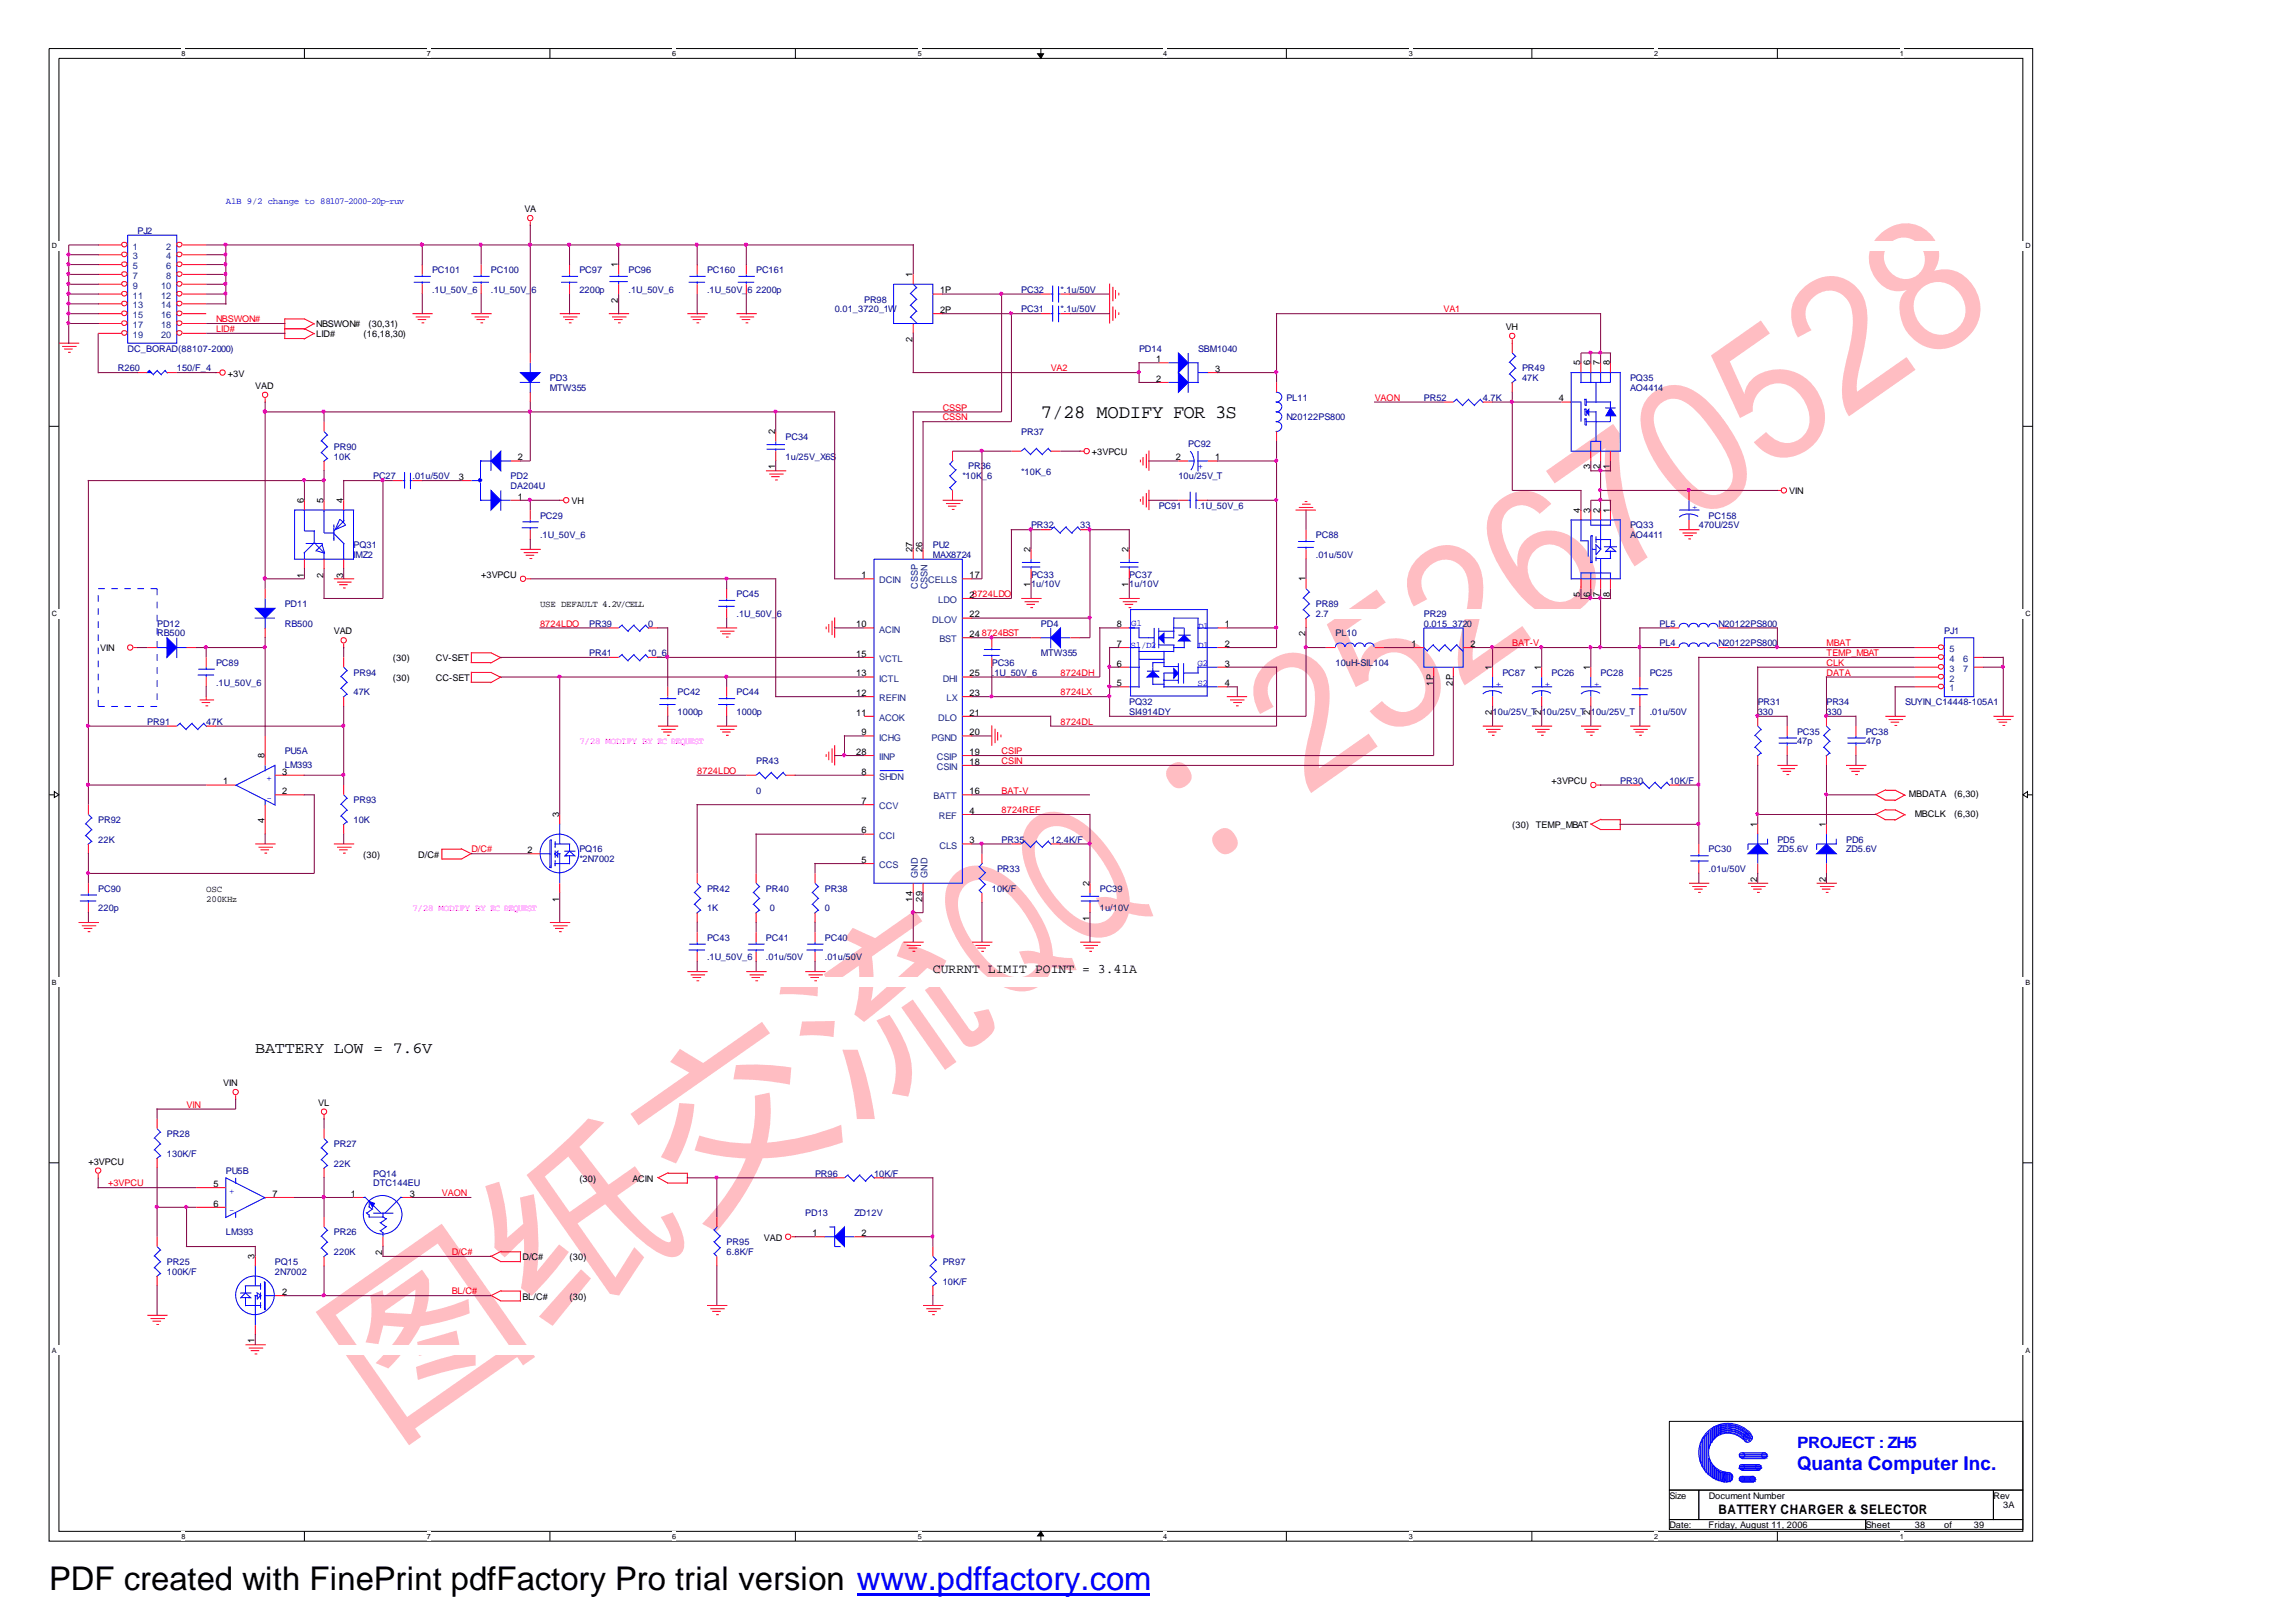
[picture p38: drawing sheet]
<svg xmlns="http://www.w3.org/2000/svg" width="297mm" height="210mm" viewBox="0 0 297 210" stroke-linecap="round" stroke-linejoin="round" font-family="sans-serif">
<defs><g id="words">
<text font-size="24.3" fill="#ffbdc2" x="49.9" y="186.4" transform="rotate(-35 49.9 186.4)">图纸交流QQ：252670528</text>
<text font-size="4.2" x="6.3" y="205.7">PDF created with FinePrint pdfFactory Pro trial version www.pdffactory.com</text>
<text font-size="2.5" x="134.6" y="54">7/28 MODIFY FOR 3S</text>
<text font-size="2.5" fill="#00f" x="232.4" y="190.2">Quanta Computer Inc.</text>
<text font-size="2" x="33" y="136.2">BATTERY LOW = 7.6V</text>
<text font-size="2" fill="#00f" x="232.4" y="187.3">PROJECT : ZH5</text>
<g font-size="1.7">
<text x="120.6" y="125.8">CURRNT LIMIT POINT = 3.41A</text>
<text x="222.2" y="195.8">BATTERY CHARGER &amp; SELECTOR</text>
</g>
<g font-size="1.2" fill="#00f">
<text x="29.2" y="26.4">A1B 9/2 change to 88107-2000-20p-ruv</text>
<text x="154.9" y="60" transform="rotate(90 154.9 60)">+</text>
<text x="218.9" y="66">+</text>
<text x="146.2" y="83.8">S1/D2</text>
<text x="146.3" y="81">G1</text>
<text x="154.9" y="81.3">D1</text>
<text x="154.9" y="83.8">D1</text>
<text x="154.9" y="86.1">G2</text>
<text x="154.9" y="88.7">S2</text>
<text x="193.5" y="88.9">+</text>
<text x="199.8" y="88.9">+</text>
<text x="206.2" y="88.9">+</text>
<text x="34.5" y="101">+</text>
<text x="34.5" y="103.6">-</text>
<text x="29.6" y="154.4">+</text>
<text x="29.6" y="156.9">-</text>
</g>
<g font-size="1.2">
<text x="67.8" y="27.4">VA</text>
<text x="79.9" y="34.6" transform="rotate(-90 79.9 34.6)">1</text>
<text x="118" y="35.8" transform="rotate(-90 118 35.8)">1</text>
<text x="79.9" y="39.1" transform="rotate(-90 79.9 39.1)">2</text>
<text x="121.6" y="37.9">1P</text>
<text x="121.6" y="40.5">2P</text>
<text x="40.9" y="43.6">LID#</text>
<text x="40.9" y="42.3">NBSWON#</text>
<text x="47" y="43.6">(16,18,30)</text>
<text x="47.6" y="42.3">(30,31)</text>
<text x="118" y="44.2" transform="rotate(-90 118 44.2)">2</text>
<text x="149.5" y="46.8">1</text>
<text x="194.7" y="42.7">VH</text>
<text x="204.4" y="47.3" transform="rotate(-90 204.4 47.3)">5</text>
<text x="205.7" y="47.3" transform="rotate(-90 205.7 47.3)">6</text>
<text x="206.9" y="47.3" transform="rotate(-90 206.9 47.3)">7</text>
<text x="208.2" y="47.3" transform="rotate(-90 208.2 47.3)">8</text>
<text x="29.5" y="48.7">+3V</text>
<text x="33" y="50.3">VAD</text>
<text x="149.5" y="49.4">2</text>
<text x="157.1" y="48.1">3</text>
<text x="201.6" y="51.9">4</text>
<text x="67" y="59.5">2</text>
<text x="100.2" y="56.1" transform="rotate(-90 100.2 56.1)">2</text>
<text x="141.2" y="58.9">+3VPCU</text>
<text x="152.1" y="59.5">2</text>
<text x="157.1" y="59.5">1</text>
<text x="39.3" y="65" transform="rotate(-90 39.3 65)">6</text>
<text x="41.8" y="65" transform="rotate(-90 41.8 65)">5</text>
<text x="44.4" y="65" transform="rotate(-90 44.4 65)">4</text>
<text x="59.4" y="62.1">3</text>
<text x="67" y="64.6">1</text>
<text x="73.9" y="65.2">VH</text>
<text x="100.2" y="60.7" transform="rotate(-90 100.2 60.7)">1</text>
<text x="205.7" y="60.7" transform="rotate(-90 205.7 60.7)">3</text>
<text x="206.9" y="60.7" transform="rotate(-90 206.9 60.7)">2</text>
<text x="208.2" y="60.7" transform="rotate(-90 208.2 60.7)">1</text>
<text x="231.4" y="63.9">VIN</text>
<text x="118" y="71.4" transform="rotate(-90 118 71.4)">27</text>
<text x="119.3" y="71.4" transform="rotate(-90 119.3 71.4)">26</text>
<text x="133.3" y="71.4" transform="rotate(-90 133.3 71.4)">2</text>
<text x="146" y="71.4" transform="rotate(-90 146 71.4)">2</text>
<text x="204.4" y="66.3" transform="rotate(-90 204.4 66.3)">4</text>
<text x="205.7" y="66.3" transform="rotate(-90 205.7 66.3)">3</text>
<text x="206.9" y="66.3" transform="rotate(-90 206.9 66.3)">2</text>
<text x="208.2" y="66.3" transform="rotate(-90 208.2 66.3)">1</text>
<text x="39.3" y="74.7" transform="rotate(-90 39.3 74.7)">1</text>
<text x="41.8" y="74.7" transform="rotate(-90 41.8 74.7)">2</text>
<text x="44.4" y="74.7" transform="rotate(-90 44.4 74.7)">3</text>
<text x="62.2" y="74.7">+3VPCU</text>
<text x="111.4" y="74.8">1</text>
<text x="125.4" y="77.3">28724LDO</text>
<text x="125.4" y="74.8">17</text>
<text x="133.3" y="76" transform="rotate(-90 133.3 76)">1</text>
<text x="146" y="76" transform="rotate(-90 146 76)">1</text>
<text x="168.8" y="75.2" transform="rotate(-90 168.8 75.2)">1</text>
<text x="204.4" y="77.2" transform="rotate(-90 204.4 77.2)">5</text>
<text x="205.7" y="77.2" transform="rotate(-90 205.7 77.2)">6</text>
<text x="206.9" y="77.2" transform="rotate(-90 206.9 77.2)">7</text>
<text x="208.2" y="77.2" transform="rotate(-90 208.2 77.2)">8</text>
<text x="43.2" y="82.1">VAD</text>
<text x="69.8" y="78.5">USE DEFAULT 4.2V/CELL</text>
<text x="110.7" y="81.1">10</text>
<text x="125.4" y="82.4">24</text>
<text x="125.4" y="79.9">22</text>
<text x="144.4" y="81.1">8</text>
<text x="144.4" y="83.7">7</text>
<text x="158.4" y="81.1">1</text>
<text x="158.4" y="83.7">2</text>
<text x="168.8" y="82.3" transform="rotate(-90 168.8 82.3)">2</text>
<text x="182.5" y="83.7">1</text>
<text x="190.2" y="83.7">2</text>
<text x="13" y="84.3">VIN</text>
<text x="50.8" y="88.1">(30)</text>
<text x="50.8" y="85.5">(30)</text>
<text x="56.4" y="88.1">CC-SET</text>
<text x="56.4" y="85.5">CV-SET</text>
<text x="110.7" y="87.5">13</text>
<text x="110.7" y="84.9">15</text>
<text x="125.4" y="87.5">25</text>
<text x="144.4" y="86.2">6</text>
<text x="144.4" y="88.7">5</text>
<text x="158.4" y="86.2">3</text>
<text x="158.4" y="88.7">4</text>
<text x="185.3" y="88.7" transform="rotate(-90 185.3 88.7)">1P</text>
<text x="187.9" y="88.7" transform="rotate(-90 187.9 88.7)">2P</text>
<text x="193" y="86.6" transform="rotate(-90 193 86.6)">1</text>
<text x="199.3" y="86.6" transform="rotate(-90 199.3 86.6)">1</text>
<text x="205.7" y="86.6" transform="rotate(-90 205.7 86.6)">1</text>
<text x="110.7" y="92.6">11</text>
<text x="110.7" y="90">12</text>
<text x="111.4" y="95.1">9</text>
<text x="125.4" y="90">23</text>
<text x="125.4" y="92.6">21</text>
<text x="125.4" y="95.1">20</text>
<text x="193" y="92.5" transform="rotate(-90 193 92.5)">2</text>
<text x="199.3" y="92.5" transform="rotate(-90 199.3 92.5)">2</text>
<text x="205.7" y="92.5" transform="rotate(-90 205.7 92.5)">2</text>
<text x="28.9" y="101.4">1</text>
<text x="34.2" y="98.1" transform="rotate(-90 34.2 98.1)">8</text>
<text x="36.5" y="100.2">3</text>
<text x="110.7" y="97.6">28</text>
<text x="111.4" y="100.2">8</text>
<text x="125.4" y="97.6">19</text>
<text x="125.4" y="98.9">18</text>
<text x="200.7" y="101.4">+3VPCU</text>
<text x="34.2" y="106.4" transform="rotate(-90 34.2 106.4)">4</text>
<text x="36.5" y="102.7">2</text>
<text x="72.3" y="105.7" transform="rotate(-90 72.3 105.7)">3</text>
<text x="111.4" y="107.8">6</text>
<text x="111.4" y="104">7</text>
<text x="125.4" y="105.3">4</text>
<text x="125.4" y="102.7">16</text>
<text x="195.6" y="107.1">(30)</text>
<text x="198.6" y="107.1">TEMP_MBAT</text>
<text x="227.2" y="106.9" transform="rotate(-90 227.2 106.9)">1</text>
<text x="236.1" y="106.9" transform="rotate(-90 236.1 106.9)">1</text>
<text x="246.9" y="103.1">MBDATA</text>
<text x="247.6" y="105.7">MBCLK</text>
<text x="252.7" y="105.7">(6,30)</text>
<text x="252.7" y="103.1">(6,30)</text>
<text x="47" y="110.9">(30)</text>
<text x="54.1" y="110.9">D/C#</text>
<text x="68.2" y="110.3">2</text>
<text x="111.4" y="111.6">5</text>
<text x="125.4" y="109.1">3</text>
<text x="26.7" y="115.3">OSC</text>
<text x="26.7" y="116.7">200KHz</text>
<text x="72.3" y="116.6" transform="rotate(-90 72.3 116.6)">1</text>
<text x="118" y="116.6" transform="rotate(-90 118 116.6)">14</text>
<text x="119.3" y="116.6" transform="rotate(-90 119.3 116.6)">29</text>
<text x="140.9" y="119.1" transform="rotate(-90 140.9 119.1)">1</text>
<text x="140.9" y="114.6" transform="rotate(-90 140.9 114.6)">2</text>
<text x="227.2" y="114.1" transform="rotate(-90 227.2 114.1)">2</text>
<text x="236.1" y="114.1" transform="rotate(-90 236.1 114.1)">2</text>
<text x="28.9" y="140.5">VIN</text>
<text x="41.1" y="143">VL</text>
<text x="11.4" y="150.6">+3VPCU</text>
<text x="27.6" y="153.5">5</text>
<text x="35.2" y="154.8">7</text>
<text x="45.4" y="154.8">1</text>
<text x="53" y="154.8">3</text>
<text x="74.9" y="152.8">(30)</text>
<text x="81.8" y="152.8">ACIN</text>
<text x="27.6" y="156.1">6</text>
<text x="98.8" y="160.5">VAD</text>
<text x="105.1" y="159.9">1</text>
<text x="111.4" y="159.9">2</text>
<text x="32.9" y="162.8" transform="rotate(-90 32.9 162.8)">3</text>
<text x="36.5" y="167.5">2</text>
<text x="49.4" y="162.3" transform="rotate(-90 49.4 162.3)">2</text>
<text x="67.6" y="163">D/C#</text>
<text x="73.7" y="163">(30)</text>
<text x="32.9" y="173.8" transform="rotate(-90 32.9 173.8)">1</text>
<text x="67.6" y="168.1">BL/C#</text>
<text x="73.7" y="168.1">(30)</text>
<text x="215.9" y="193.8">Size</text>
<text x="215.9" y="197.6">Date:</text>
<text x="221" y="197.6">Friday, August 11, 2006</text>
<text x="221" y="193.8">Document Number</text>
<text x="241.3" y="197.6">Sheet</text>
<text x="247.6" y="197.6">38</text>
<text x="251.5" y="197.6">of</text>
<text x="255.3" y="197.6">39</text>
<text x="257.8" y="193.8">Rev</text>
<text x="259.1" y="195.1">3A</text>
</g>
<g font-size="1.2" fill="#004080">
<text x="17.2" y="32.3">1</text>
<text x="17.2" y="33.5">3</text>
<text x="17.2" y="34.8">5</text>
<text x="21.5" y="32.3">2</text>
<text x="21.5" y="33.5">4</text>
<text x="21.5" y="34.8">6</text>
<text x="17.2" y="36.1">7</text>
<text x="17.2" y="37.4">9</text>
<text x="17.2" y="38.6">11</text>
<text x="17.2" y="39.9">13</text>
<text x="17.2" y="41.2">15</text>
<text x="20.8" y="38.6">12</text>
<text x="20.8" y="39.9">14</text>
<text x="20.8" y="41.2">16</text>
<text x="20.8" y="37.4">10</text>
<text x="21.5" y="36.1">8</text>
<text x="17.2" y="42.4">17</text>
<text x="17.2" y="43.7">19</text>
<text x="20.8" y="42.4">18</text>
<text x="20.8" y="43.7">20</text>
<text x="113.7" y="75.5">DCIN</text>
<text x="118.7" y="76.1" transform="rotate(-90 118.7 76.1)">CSSP</text>
<text x="120" y="76.2" transform="rotate(-90 120 76.2)">CSSN</text>
<text x="120.1" y="75.5">CELLS</text>
<text x="121.3" y="78">LDO</text>
<text x="113.7" y="81.8">ACIN</text>
<text x="120.6" y="80.5">DLOV</text>
<text x="121.5" y="83.1">BST</text>
<text x="113.7" y="88.2">ICTL</text>
<text x="113.7" y="85.6">VCTL</text>
<text x="121.9" y="88.2">DHI</text>
<text x="252.1" y="89.4">1</text>
<text x="252.1" y="88.2">2</text>
<text x="252.1" y="86.9">3</text>
<text x="252.1" y="85.6">4</text>
<text x="252.1" y="84.3">5</text>
<text x="253.9" y="85.6">6</text>
<text x="253.9" y="86.9">7</text>
<text x="113.7" y="95.8">ICHG</text>
<text x="113.7" y="93.2">ACOK</text>
<text x="113.7" y="90.7">REFIN</text>
<text x="120.5" y="95.8">PGND</text>
<text x="121.3" y="93.2">DLO</text>
<text x="122.4" y="90.7">LX</text>
<text x="113.7" y="98.3">IINP</text>
<text x="113.7" y="100.9">SHDN</text>
<text x="121.2" y="98.3">CSIP</text>
<text x="121.2" y="99.6">CSIN</text>
<text x="113.7" y="104.7">CCV</text>
<text x="120.7" y="103.4">BATT</text>
<text x="121.4" y="105.9">REF</text>
<text x="113.7" y="112.3">CCS</text>
<text x="113.7" y="108.5">CCI</text>
<text x="118.7" y="113.6" transform="rotate(-90 118.7 113.6)">GND</text>
<text x="120" y="113.6" transform="rotate(-90 120 113.6)">GND</text>
<text x="121.5" y="109.7">CLS</text>
</g>
<g font-size="1.2" fill="#000080">
<text x="17.8" y="30.2">PJ2</text>
<text x="55.9" y="35.3">PC101</text>
<text x="63.5" y="35.3">PC100</text>
<text x="74.9" y="35.3">PC97</text>
<text x="81.3" y="35.3">PC96</text>
<text x="91.4" y="35.3">PC160</text>
<text x="97.8" y="35.3">PC161</text>
<text x="55.9" y="37.9">.1U_50V_6</text>
<text x="63.5" y="37.9">.1U_50V_6</text>
<text x="74.9" y="37.9">2200p</text>
<text x="81.3" y="37.9">.1U_50V_6</text>
<text x="91.4" y="37.9">.1U_50V_6</text>
<text x="97.8" y="37.9">2200p</text>
<text x="107.9" y="40.4">0.01_3720_1W</text>
<text x="111.8" y="39.1">PR98</text>
<text x="132.1" y="40.4">PC31</text>
<text x="132.1" y="37.9">PC32</text>
<text x="137.2" y="40.4">*.1u/50V</text>
<text x="137.2" y="37.9">*.1u/50V</text>
<text x="16.5" y="45.5">DC_BORAD(88107-2000)</text>
<text x="147.3" y="45.5">PD14</text>
<text x="154.9" y="45.5">SBM1040</text>
<text x="15.2" y="48">R260</text>
<text x="22.9" y="48">150/F_4</text>
<text x="71.1" y="49.3">PD3</text>
<text x="71.1" y="50.6">MTW355</text>
<text x="166.4" y="51.8">PL11</text>
<text x="184.1" y="51.8">PR52</text>
<text x="191.8" y="51.8">4.7K</text>
<text x="196.8" y="48">PR49</text>
<text x="196.8" y="49.3">47K</text>
<text x="210.8" y="49.3">PQ35</text>
<text x="210.8" y="50.6">AO4414</text>
<text x="43.2" y="58.2">PR90</text>
<text x="43.2" y="59.5">10K</text>
<text x="101.6" y="56.9">PC34</text>
<text x="101.6" y="59.5">1u/25V_X6S</text>
<text x="132.1" y="56.3">PR37</text>
<text x="153.7" y="57.8">PC92</text>
<text x="166.4" y="54.4">N20122PS800</text>
<text x="48.3" y="62">PC27</text>
<text x="53.3" y="62">.01u/50V</text>
<text x="66" y="62">PD2</text>
<text x="66" y="63.3">DA204U</text>
<text x="124.5" y="62">*10K_6</text>
<text x="125.2" y="60.7">PR36</text>
<text x="132.1" y="61.5">*10K_6</text>
<text x="149.9" y="65.8">PC91</text>
<text x="152.4" y="62">10u/25V_T</text>
<text x="154.9" y="65.8">.1U_50V_6</text>
<text x="45.7" y="70.9">PQ31</text>
<text x="69.8" y="67.1">PC29</text>
<text x="69.8" y="69.6">.1U_50V_6</text>
<text x="120.6" y="70.9">PU2</text>
<text x="133.3" y="68.3">PR32</text>
<text x="139.7" y="68.3">33</text>
<text x="170.2" y="69.6">PC88</text>
<text x="210.8" y="68.3">PQ33</text>
<text x="210.8" y="69.6">AO4411</text>
<text x="219.7" y="68.3">470U/25V</text>
<text x="221" y="67.1">PC158</text>
<text x="45.7" y="72.2">I</text>
<text x="46" y="72.2">MZ2</text>
<text x="95.2" y="77.2">PC45</text>
<text x="120.6" y="72.2">MAX8724</text>
<text x="133.3" y="74.7">PC33</text>
<text x="133.3" y="76">1u/10V</text>
<text x="146" y="74.7">PC37</text>
<text x="146" y="76">1u/10V</text>
<text x="170.2" y="72.2">.01u/50V</text>
<text x="20.3" y="81">PD12</text>
<text x="20.3" y="82.3">RB500</text>
<text x="36.8" y="78.5">PD11</text>
<text x="36.8" y="81">RB500</text>
<text x="76.2" y="81">PR39</text>
<text x="83.8" y="81">0</text>
<text x="95.2" y="79.8">.1U_50V_6</text>
<text x="134.6" y="81">PD4</text>
<text x="170.2" y="78.5">PR89</text>
<text x="170.2" y="79.8">2.7</text>
<text x="172.7" y="82.3">PL10</text>
<text x="184.1" y="79.8">PR29</text>
<text x="184.1" y="81">0.015_3720</text>
<text x="214.6" y="83.6">PL4</text>
<text x="214.6" y="81">PL5</text>
<text x="222.2" y="83.6">N20122PS800</text>
<text x="222.2" y="81">N20122PS800</text>
<text x="251.5" y="82">PJ1</text>
<text x="27.9" y="86.1">PC89</text>
<text x="27.9" y="88.7">.1U_50V_6</text>
<text x="45.7" y="87.4">PR94</text>
<text x="45.7" y="89.9">47K</text>
<text x="76.2" y="84.9">PR41</text>
<text x="83.8" y="84.9">*0_6</text>
<text x="87.6" y="89.9">PC42</text>
<text x="95.2" y="89.9">PC44</text>
<text x="128.3" y="86.1">PC36</text>
<text x="128.3" y="87.4">.</text>
<text x="128.6" y="87.4">1U_50V_6</text>
<text x="134.6" y="84.9">MTW355</text>
<text x="172.7" y="86.1">10uH-SIL104</text>
<text x="194.3" y="87.4">PC87</text>
<text x="200.7" y="87.4">PC26</text>
<text x="207" y="87.4">PC28</text>
<text x="213.4" y="87.4">PC25</text>
<text x="19" y="93.7">PR91</text>
<text x="26.7" y="93.7">47K</text>
<text x="87.6" y="92.5">1000p</text>
<text x="95.2" y="92.5">1000p</text>
<text x="146" y="91.2">PQ32</text>
<text x="146" y="92.5">SI4914DY</text>
<text x="193" y="92.5">10u/25V_T</text>
<text x="199.4" y="92.5">10u/25V_T</text>
<text x="205.7" y="92.5">10u/25V_T</text>
<text x="213.4" y="92.5">.01u/50V</text>
<text x="227.3" y="91.2">PR31</text>
<text x="227.3" y="92.5">330</text>
<text x="232.4" y="95">PC35</text>
<text x="236.2" y="91.2">PR34</text>
<text x="236.2" y="92.5">330</text>
<text x="241.3" y="95">PC38</text>
<text x="246.4" y="91.2">SUYIN_C14448-105A1</text>
<text x="36.8" y="97.6">PU5A</text>
<text x="36.8" y="99.3">LM393</text>
<text x="97.8" y="98.8">PR43</text>
<text x="209.5" y="101.4">PR30</text>
<text x="215.9" y="101.4">10K/F</text>
<text x="232.4" y="96.3">47p</text>
<text x="241.3" y="96.3">47p</text>
<text x="12.7" y="106.4">PR92</text>
<text x="45.7" y="103.9">PR93</text>
<text x="45.7" y="106.4">10K</text>
<text x="97.8" y="102.6">0</text>
<text x="12.7" y="109">22K</text>
<text x="74.9" y="110.3">PQ16</text>
<text x="74.9" y="111.5">*2N7002</text>
<text x="128.9" y="112.8">PR33</text>
<text x="129.5" y="109">PR35</text>
<text x="135.9" y="109">12.4K/F</text>
<text x="221" y="110.3">PC30</text>
<text x="221" y="112.8">.01u/50V</text>
<text x="229.9" y="109">PD5</text>
<text x="229.9" y="110.3">ZD5.6V</text>
<text x="238.8" y="109">PD6</text>
<text x="238.8" y="110.3">ZD5.6V</text>
<text x="12.7" y="115.3">PC90</text>
<text x="12.7" y="117.9">220p</text>
<text x="91.4" y="115.3">PR42</text>
<text x="91.4" y="117.9">1K</text>
<text x="99.1" y="115.3">PR40</text>
<text x="99.6" y="117.9">0</text>
<text x="106.7" y="115.3">PR38</text>
<text x="106.7" y="117.9">0</text>
<text x="128.3" y="115.3">10K/F</text>
<text x="142.2" y="115.3">PC39</text>
<text x="142.2" y="117.9">1u/10V</text>
<text x="91.4" y="121.7">PC43</text>
<text x="91.4" y="124.2">.1U_50V_6</text>
<text x="99.1" y="121.7">PC41</text>
<text x="99.1" y="124.2">.01u/50V</text>
<text x="106.7" y="121.7">PC40</text>
<text x="106.7" y="124.2">.01u/50V</text>
<text x="21.6" y="147.1">PR28</text>
<text x="21.6" y="149.6">130K/F</text>
<text x="43.2" y="148.4">PR27</text>
<text x="29.2" y="151.8">PU5B</text>
<text x="43.2" y="150.9">22K</text>
<text x="48.3" y="152.2">PQ14</text>
<text x="48.3" y="153.4">DTC144EU</text>
<text x="105.4" y="152.2">PR96</text>
<text x="113" y="152.2">10K/F</text>
<text x="29.2" y="159.8">LM393</text>
<text x="43.2" y="159.8">PR26</text>
<text x="94" y="161.1">PR95</text>
<text x="104.1" y="157.2">PD13</text>
<text x="110.5" y="157.2">ZD12V</text>
<text x="21.6" y="163.6">PR25</text>
<text x="21.6" y="164.9">100K/F</text>
<text x="35.6" y="163.6">PQ15</text>
<text x="35.6" y="164.9">2N7002</text>
<text x="43.2" y="162.3">220K</text>
<text x="94" y="162.3">6.8K/F</text>
<text x="121.9" y="163.6">PR97</text>
<text x="121.9" y="166.1">10K/F</text>
</g>
<g font-size="1.2" fill="#f00">
<text x="27.9" y="41.7">NBSWON#</text>
<text x="186.7" y="40.3">VA1</text>
<text x="27.9" y="42.9">LID#</text>
<text x="135.9" y="47.9">VA2</text>
<text x="121.9" y="53.1">CSSP</text>
<text x="177.8" y="51.8">VAON</text>
<text x="121.9" y="54.4">CSSN</text>
<text x="69.8" y="81">8724LDO</text>
<text x="127" y="82.3">8724BST</text>
<text x="195.6" y="83.6">BAT-V</text>
<text x="236.2" y="83.6">MBAT</text>
<text x="137.2" y="87.4">8724DH</text>
<text x="137.2" y="89.9">8724LX</text>
<text x="236.2" y="87.4">DATA</text>
<text x="236.2" y="86.1">CLK</text>
<text x="236.2" y="84.9">TEMP_MBAT</text>
<text x="137.2" y="93.7">8724DL</text>
<text x="90.2" y="100.1">8724LDO</text>
<text x="129.5" y="97.6">CSIP</text>
<text x="129.5" y="98.8">CSIN</text>
<text x="129.5" y="102.6">BAT-V</text>
<text x="129.5" y="105.2">8724REF</text>
<text x="61" y="110.3">D/C#</text>
<text x="24.1" y="143.3">VIN</text>
<text x="14" y="153.4">+3VPCU</text>
<text x="57.1" y="154.7">VAON</text>
<text x="58.4" y="162.3">D/C#</text>
<text x="58.4" y="167.4">BL/C#</text>
</g>
<g font-size="1.2" fill="#f0f">
<text x="74.9" y="96.3">7/28 MODIFY BY EC REQUEST</text>
<text x="53.3" y="117.9">7/28 MODIFY BY EC REQUEST</text>
</g>
<g font-size=".9">
<text x="23.5" y="7.2">8</text>
<text x="55.2" y="7.2">7</text>
<text x="87" y="7.2">6</text>
<text x="118.7" y="7.2">5</text>
<text x="150.5" y="7.2">4</text>
<text x="182.2" y="7.2">3</text>
<text x="214" y="7.2">2</text>
<text x="245.7" y="7.2">1</text>
<text x="6.7" y="32.1">D</text>
<text x="262" y="32.1">D</text>
<text x="6.7" y="79.7">C</text>
<text x="262" y="79.7">C</text>
<text x="6.7" y="127.4">B</text>
<text x="262" y="127.4">B</text>
<text x="6.7" y="174.9">A</text>
<text x="262" y="174.9">A</text>
<text x="23.5" y="199">8</text>
<text x="55.2" y="199">7</text>
<text x="87" y="199">6</text>
<text x="118.7" y="199">5</text>
<text x="150.5" y="199">4</text>
<text x="182.2" y="199">3</text>
<text x="214" y="199">2</text>
<text x="245.7" y="199">1</text>
</g>
</g></defs>
<path d="M6.3 6.3h256.6v193h-256.6zM7.6 7.5h254v190.5h-254z" fill="none" stroke="#000" stroke-width=".13"/>
<g fill="#fff">
<path d="M23.5 6.3h.5v1.2h-.5z"/>
<path d="M23.5 198h.5v1.2h-.5z"/>
</g>
<path d="M39.4 6.3v1.2M39.4 198v1.3" fill="none" stroke="#000" stroke-width=".13"/>
<g fill="#fff">
<path d="M55.2 6.3h.5v1.2h-.5z"/>
<path d="M55.2 198h.5v1.2h-.5z"/>
</g>
<path d="M71.1 6.3v1.2M71.1 198v1.3" fill="none" stroke="#000" stroke-width=".13"/>
<g fill="#fff">
<path d="M87 6.3h.5v1.2h-.5z"/>
<path d="M87 198h.5v1.2h-.5z"/>
</g>
<path d="M102.9 6.3v1.2M102.9 198v1.3" fill="none" stroke="#000" stroke-width=".13"/>
<g fill="#fff">
<path d="M118.7 6.3h.5v1.2h-.5z"/>
<path d="M118.7 198h.5v1.2h-.5z"/>
</g>
<path d="M134.6 6.3v1.2M134.6 198v1.3" fill="none" stroke="#000" stroke-width=".13"/>
<path d="M134.2 7h.8l-.4 .5zM134.6 198l.4 .6h-.8z" fill="#000" stroke="#000" stroke-width=".13"/>
<g fill="#fff">
<path d="M150.5 6.3h.5v1.2h-.5z"/>
<path d="M150.5 198h.5v1.2h-.5z"/>
</g>
<path d="M166.4 6.3v1.2M166.4 198v1.3" fill="none" stroke="#000" stroke-width=".13"/>
<g fill="#fff">
<path d="M182.2 6.3h.5v1.2h-.5z"/>
<path d="M182.2 198h.5v1.2h-.5z"/>
</g>
<path d="M198.1 6.3v1.2M198.1 198v1.3" fill="none" stroke="#000" stroke-width=".13"/>
<g fill="#fff">
<path d="M214 6.3h.5v1.2h-.5z"/>
<path d="M214 198h.5v1.2h-.5z"/>
</g>
<path d="M229.9 6.3v1.2M229.9 198v1.3" fill="none" stroke="#000" stroke-width=".13"/>
<g fill="#fff">
<path d="M245.7 6.3h.5v1.2h-.5z"/>
<path d="M245.7 198h.5v1.2h-.5z"/>
<path d="M6.7 31.2h255.9v1.2h-255.9z"/>
<path d="M6.7 78.8h255.9v1.1h-255.9z"/>
</g>
<path d="M6.4 55.1h1.2M261.6 55.1h1.3" fill="none" stroke="#000" stroke-width=".13"/>
<path d="M6.7 126.4h255.9v1.2h-255.9z" fill="#fff"/>
<path d="M6.4 102.8h1.2M261.6 102.8h1.3" fill="none" stroke="#000" stroke-width=".13"/>
<g fill="#fff" stroke="#000" stroke-width=".13">
<path d="M7 102.4l.6 .4-.6 .3z"/>
<path d="M261.6 102.8l.6-.4v.7z"/>
</g>
<path d="M6.7 174h255.9v1.2h-255.9z" fill="#fff"/>
<path d="M6.4 150.4h1.2M261.6 150.4h1.3M215.9 183.8h45.7v8.9h-45.7zM215.9 192.7h3.8v3.8h-3.8zM215.9 196.5h25.4v1.3h-25.4zM219.7 192.7h38.1v3.8h-38.1zM241.3 196.5h20.3v1.3h-20.3zM257.8 192.7h3.8v3.8h-3.8z" fill="none" stroke="#000" stroke-width=".13"/>
<path d="M12.7 76.1h7.6M20.3 76.1v15.3M12.7 91.4v-15.3M20.3 91.4h-7.6" fill="none" stroke="#00f" stroke-width=".13" stroke-dasharray=".8" stroke-linecap="butt"/>
<g fill="none" stroke="#f00" stroke-width=".13">
<path d="M12.7 38h3M12.7 31.7h3M12.7 32.9h3M12.7 34.2h3M12.7 35.5h3M12.7 36.8h3M12.7 39.3h3M23.6 38h3.1M23.6 31.7h3.1M23.6 32.9h3.1M23.6 34.2h3.1M23.6 35.5h3.1"/>
<path d="M23.6 36.8h3.1M23.6 39.3h3.1M54.6 34.2v1.3M54.6 36.8v1.2M62.2 34.2v1.3M62.2 36.8v1.2M68.6 28.6v.6M73.7 34.2v1.3M73.7 36.8v1.2M80 34.2v1.3M80 36.8v1.2M90.2 34.2v1.3"/>
<path d="M90.2 36.8v1.2M96.5 34.2v1.3M96.5 36.8v1.2M118.1 35.5v1.3M120.7 38h1.2M134.6 38h1.3M137.2 38h1.2M143.5 36.7v5.1M143.9 37.1v1.9M143.9 39.6v1.9M144.3 37.5v1.1M144.7 37.9v.3"/>
<path d="M7.6 44.4h2.6M8 44.8h1.9M8.3 45.1h1.1M8.8 45.6h.3M12.7 40.6h3M12.7 41.8h3M12.7 43.1h3M17.8 48.2h1.3M21.6 48.2h1.3M23.6 40.6h3.1M23.6 41.8h3.1M23.6 43.1h3.1"/>
<path d="M27.9 48.2h.5M34.3 51.5v.6M36.7 42.5h2.8M36.7 43.8h2.7M36.8 41.2v2.6M36.8 41.2h2.7M39.4 42.5l1.3 .7M39.4 41.2l1.3 .7M40.6 43.1l-1.3 .8M40.6 41.8l-1.3 .8M41.9 54.5v1.3M41.9 59.6v1.3"/>
<path d="M53.3 40.6h2.7M53.8 41h1.8M54 41.3h1.1M54.5 41.8h.4M61 40.6h2.6M61.4 41h1.8M61.6 41.3h1.1M62.1 41.8h.4M66 59.6h1.3M68.6 45.6v1.3M68.6 50.7v1.3M72.4 40.6h2.6"/>
<path d="M72.8 41h1.9M73.1 41.3h1.1M73.6 41.8h.3M78.7 40.6h2.7M79.2 41h1.8M79.4 41.3h1.1M79.9 41.8h.4M88.9 40.6h2.6M89.3 41h1.9M89.6 41.3h1.1M90.1 41.8h.3M95.2 40.6h2.7"/>
<path d="M95.7 41h1.8M95.9 41.3h1.1M96.4 41.8h.4M100.3 55.8v1.3M100.3 58.3v1.3M118.1 41.8v1.3M120.7 40.6h1.2M123.2 58.3v1.3M130.8 58.3h1.3M134.6 40.6h1.3M135.9 58.3h1.3M137.2 40.6h1.2"/>
<path d="M139.6 58.3h.6M144.3 40.1v1.1M144.7 40.4v.3M147.5 59.5v.3M147.8 59.1v1.1M148.3 58.7v1.9M148.6 58.3v2.6M149.9 49.5h1.2M149.9 46.9h1.2M152.4 59.6h1.3M156.2 48.2h1.3M156.2 59.6h1.3"/>
<path d="M165.1 49.5v1.2M165.1 55.8v1.3M186.7 52h1.3M191.8 52h1.2M195.6 43.9v1.7M195.6 49.5v1.2M201.9 52h1.3M204.5 46.9v1.3M205.7 46.9v1.3M205.7 58.3v1.3M207 46.9v1.3M207 58.3v1.3"/>
<path d="M208.3 46.9v1.3M208.3 58.3v1.3M34.3 76.1v1.3M39.4 64.7v1.3M39.4 72.3v1.3M41.9 64.7v1.3M41.9 72.3v1.3M43.2 74.9h2.6M43.6 75.3h1.9M43.9 75.6h1.1M44.4 76h.3M44.4 64.7v1.3"/>
<path d="M44.4 72.3v1.3M50.8 62.2h1.3M53.3 62.2h1.3M59.7 62.2h1.3M66 64.7h1.3M67.3 71h2.6M67.7 71.5h1.9M68 71.8h1.1M68.1 74.9h.6M68.5 72.2h.3M68.6 66v1.2M68.6 68.5v1.3"/>
<path d="M72.3 64.7h.6M94 76.1v1.3M94 78.7v1.2M99.1 60.9h2.6M99.5 61.3h1.8M99.7 61.7h1.1M100.2 62.1h.4M107.9 79.9v2.6M111.8 74.9h1.2M118.1 71v1.3M119.4 71v1.3M121.9 64.7h2.6"/>
<path d="M122.3 65.1h1.9M122.6 65.5h1.1M123.1 65.9h.3M123.2 63.4v1.3M124.5 74.9h1.2M124.5 77.4h1.2M124.5 79.9h1.2M132.1 77.4h2.6M132.5 77.8h1.9M132.8 78.2h1.1M133.3 78.6h.3M133.3 71v1.3"/>
<path d="M133.3 73.6v1.3M134.6 68.5h1.3M139.7 68.5h1.3M144.8 77.4h2.6M145.2 77.8h1.9M145.5 78.2h1.1M146 78.6h.3M146 71v1.3M146 73.6v1.3M147.5 64.5v.4M147.8 64.2v1.1M148.3 63.8v1.8"/>
<path d="M148.6 63.3v2.7M152.4 64.7h1.3M154.9 64.7h1.3M167.6 66h2.6M168 65.6h1.8M168.4 65.2h1.1M168.7 64.9h.4M168.9 68.5v1.3M168.9 71v1.3M168.9 74.9v1.2M168.9 79.9v1.3M204.5 66v1.2"/>
<path d="M204.5 74.9v1.2M205.7 66v1.2M205.7 74.9v1.2M207 66v1.2M207 74.9v1.2M208.3 66v1.2M208.3 74.9v1.2M217.2 68.5h2.6M217.6 68.9h1.9M217.8 69.3h1.1M218.4 69.7h.3M218.4 63.4v1.3"/>
<path d="M218.4 67.2v1.3M229.8 63.4h.6M17.3 83.7h.6M19 83.7h1.3M21.6 93.9h1.3M24.1 83.7h1.3M25.8 90.5h1.9M26.1 90.9h1.1M26.6 91.3h.3M26.7 93.9h1.2M26.7 85v1.3M26.7 87.6v1.2"/>
<path d="M26.7 90v.5M34.3 81.2v1.3M34.3 95.2v3.8M44.4 83.2v.6M44.4 85v1.3M44.4 90.1v1.3M60.9 88.2h2.6M60.9 85.7h2.6M61 87h2.6M61 84.3v1.4M61 86.9v1.3M61 84.4h2.6"/>
<path d="M63.5 87l1.4 .6M63.5 84.4l1.4 .7M64.8 87.6l-1.4 .7M64.8 85l-1.4 .8M78.7 81.2h1.3M78.7 85h1.3M83.8 81.2h1.3M83.8 85h1.3M85.1 93.9h2.6M85.5 94.3h1.9M85.8 94.7h1.1M86.3 95.1h.3"/>
<path d="M86.4 88.8v1.3M86.4 91.4v1.2M92.7 93.9h2.6M92.7 81.2h2.6M93.1 94.3h1.9M93.1 81.6h1.9M93.4 94.7h1.1M93.4 82h1.1M93.9 95.1h.3M93.9 82.4h.3M94 88.8v1.3M94 91.4v1.2"/>
<path d="M106.8 81v.4M106.8 97.6v.3M107.2 80.7v1.1M107.2 97.2v1.1M107.6 80.3v1.8M107.6 96.8v1.9M107.9 96.4v2.6M111.8 81.2h1.2M111.8 90.1h1.2M111.8 92.6h1.2M111.8 87.6h1.2M111.8 85h1.2"/>
<path d="M111.8 95.2h1.2M111.8 97.7h1.2M124.5 90.1h1.2M124.5 92.6h1.2M124.5 99h1.2M124.5 87.6h1.2M124.5 82.5h1.2M124.5 95.2h1.2M124.5 97.7h1.2M128.3 82.5v1.2M128.3 85v1.3M128.3 93.8v2.6"/>
<path d="M128.7 94.2v1.9M129 94.7v1.1M129.5 95v.3M133.3 82.5h1.3M138.4 82.5h1.3M144.8 81.2h1.2M144.8 83.7h1.2M144.8 86.3h1.2M144.8 88.8h1.2M157.5 81.2h1.2M157.5 83.7h1.2M157.5 86.3h1.2"/>
<path d="M157.5 88.8h1.2M158.7 90.1h2.6M159.1 90.5h1.9M159.5 90.9h1.1M159.9 91.3h.3M171.4 83.7h1.3M177.8 83.7h1.3M182.9 83.7h1.3M185.4 86.3v1.3M188 86.3v1.3M189.2 83.7h1.3M191.8 93.9h2.6"/>
<path d="M192.2 94.3h1.9M192.4 94.7h1.1M193 95.1h.3M193 86.3v1.3M193 90.1v1.3M198.1 93.9h2.6M198.5 94.3h1.9M198.8 94.7h1.1M199.3 95.1h.3M199.4 86.3v1.3M199.4 90.1v1.3M204.5 93.9h2.6"/>
<path d="M204.9 94.3h1.9M205.1 94.7h1.1M205.7 95.1h.3M205.7 86.3v1.3M205.7 90.1v1.3M210.8 93.9h2.6M211.2 94.3h1.9M211.5 94.7h1.1M212 95.1h.3M212.1 87.6v1.2M212.1 90.1v1.3M215.9 81.2h1.3"/>
<path d="M215.9 83.7h1.3M222.2 81.2h1.3M222.2 83.7h1.3M227.3 92.6v1.3M227.3 97.7v1.3M229.9 99h2.6M230.3 99.4h1.9M230.5 99.8h1.1M231.1 93.9v1.3M231.1 96.4v1.3M236.2 92.6v1.3M236.2 97.7v1.3"/>
<path d="M238.8 99h2.6M239.2 99.4h1.8M239.4 99.8h1.1M240 93.9v1.3M240 96.4v1.3M243.8 92.6h2.7M244.3 93.1h1.8M244.5 93.4h1.1M245 93.8h.4M247.6 83.7h3.1M247.6 86.3h3.1M247.6 88.8h3.1"/>
<path d="M247.6 87.6h3.1M247.6 85h3.1M255.3 86.3h1.2M255.3 85h1.2M257.8 92.6h2.6M258.2 93.1h1.9M258.5 93.4h1.1M259 93.8h.3M10.2 119.3h2.6M10.6 119.7h1.8M11.4 104.1v1.2M11.4 109.1v1.3"/>
<path d="M11.4 114.2v1.3M11.4 116.8v1.2M26.7 101.5h3.8M33 109.1h2.6M33.4 109.6h1.9M33.7 109.9h1.1M34.2 110.3h.3M34.3 104.1v3.8M35.6 100.3h3.8M35.6 102.8h3.8M43.2 109.1h2.6M43.6 109.6h1.9"/>
<path d="M43.9 109.9h1.1M44.4 110.3h.3M44.4 101.5v1.3M44.4 106.6v1.3M57.1 109.8h2.6M57.1 109.8v1.4M57.1 111.1h2.7M59.6 109.7l1.4 .7M61 110.3l-1.3 .8M68.6 110.4h1.2M71.1 119.3h2.6M71.5 119.7h1.9"/>
<path d="M72.4 105.3v1.3M72.4 114.2v1.3M90.2 113v1.2M90.2 118v1.3M96.5 100.3h1.3M97.8 113v1.2M97.8 118v1.3M101.6 100.3h1.3M105.4 113v1.2M105.4 118v1.3M111.8 100.3h1.2M111.8 111.7h1.2"/>
<path d="M111.8 107.9h1.2M111.8 104.1h1.2M118.1 114.2v1.3M119.4 114.2v1.3M124.5 109.1h1.2M124.5 102.8h1.2M124.5 105.3h1.2M127 110.4v1.3M127 115.5v1.3M130.8 109.1h1.3M135.9 109.1h1.3M141 114.2v1.3"/>
<path d="M141 116.8v1.2M205.7 106.5l1.3 .8M206.5 101.5h.6M206.9 107.3h2.6M207 106h2.6M207.1 105.9l-1.4 .7M209.5 106v1.4M210.8 101.5h1.3M215.9 101.5h1.3M218.4 114.2h2.7M218.9 114.7h1.8M219.1 115h1.1"/>
<path d="M219.6 115.4h.4M219.7 109.1v1.3M219.7 111.7v1.3M226.1 114.2h2.6M226.5 114.7h1.8M226.7 115h1.1M227.2 115.4h.4M227.3 106.6v1.3M227.3 111.7v1.3M231.1 100.2h.3M234.9 114.2h2.7M235.4 114.7h1.8"/>
<path d="M235.6 115h1.1M236.1 115.4h.4M236.2 106.6v1.3M236.2 111.7v1.3M239.9 100.2h.4M242.5 105.3l1.3 .7M242.5 102.7l1.3 .8M243.8 106h1.3M243.8 103.5h1.3M243.8 104.7h1.4M243.8 102.2h1.4M243.9 104.7l-1.3 .6"/>
<path d="M243.9 102.1l-1.3 .7M245.1 104.7l1.4 .7M245.1 102.2l1.4 .7M246.4 105.3l-1.4 .8M246.4 102.8l-1.4 .8M10.8 120.1h1.1M11.3 120.5h.4M71.8 120.1h1.1M72.3 120.5h.3M88.9 125.7h2.6M89.3 126.1h1.9M89.6 126.4h1.1"/>
<path d="M90.1 126.8h.3M90.2 120.6v1.2M90.2 123.1v1.3M96.5 125.7h2.6M96.9 126.1h1.9M97.2 126.4h1.1M97.7 126.8h.3M97.8 120.6v1.2M97.8 123.1v1.3M104.1 125.7h2.7M104.6 126.1h1.8M104.8 126.4h1.1"/>
<path d="M105.3 126.8h.4M105.4 120.6v1.2M105.4 123.1v1.3M116.8 121.8h2.7M117.3 122.3h1.8M117.5 122.6h1.1M118 123h.4M125.7 121.8h2.7M126.2 122.3h1.8M126.4 122.6h1.1M126.9 123h.4M139.7 121.8h2.6"/>
<path d="M140.1 122.3h1.9M140.4 122.6h1.1M140.9 123h.3M12.7 151.8v.6M20.3 144.7v1.3M20.3 149.8v1.3M20.3 159.9v1.3M25.4 153.6h3.8M25.4 156.1h3.8M30.5 141.7v.6M34.3 154.9h3.8M41.9 144.2v.6"/>
<path d="M41.9 146v1.2M41.9 151.1v1.2M41.9 157.4v1.3M45.7 154.9h1.3M49.5 159.9v1.3M52.1 154.9h1.2M85 152.2l1.4 .8M86.3 153h2.6M86.4 151.7h2.6M86.4 151.7l-1.3 .6M88.9 151.7v1.4M92.7 157.4v1.3"/>
<path d="M102.4 159.9h.6M105.4 159.9h1.3M107.9 152.3h1.3M110.5 159.9h1.3M113 152.3h1.3M19 170.1h2.7M19.5 170.5h1.8M19.7 170.9h1.1M20.2 171.3h.4M20.3 165v1.3M31.7 173.9h2.7M32.2 174.3h1.8"/>
<path d="M32.4 174.7h1.1M32.9 175.1h.4M33 162.5v1.3M33 171.4v1.2M35.6 167.6h1.2M41.9 162.5v1.3M63.4 162.4l1.4 .8M63.4 167.5l1.4 .7M64.7 163.2h2.6M64.7 168.2h2.6M64.8 161.9h2.6M64.8 167h2.6"/>
<path d="M64.9 161.8l-1.4 .7M64.9 166.9l-1.4 .7M67.3 161.9v1.4M67.3 167v1.3M91.4 168.8h2.7M91.9 169.3h1.8M92.1 169.6h1.1M92.6 170h.4M92.7 162.5v1.3M119.4 168.8h2.6M119.8 169.3h1.9M120.1 169.6h1.1"/>
<path d="M120.6 170h.3M120.6 161.2v1.3M120.6 166.3v1.3"/>
<circle cx="16.1" cy="36.7" r=".33"/>
<circle cx="16.1" cy="39.2" r=".33"/>
<circle cx="16.1" cy="32.9" r=".33"/>
<circle cx="16.1" cy="38" r=".33"/>
<circle cx="16.1" cy="31.6" r=".33"/>
<circle cx="16.1" cy="34.2" r=".33"/>
<circle cx="16.1" cy="35.4" r=".33"/>
<circle cx="23.2" cy="36.7" r=".33"/>
<circle cx="23.2" cy="39.2" r=".33"/>
<circle cx="23.2" cy="35.4" r=".33"/>
<circle cx="23.2" cy="31.6" r=".33"/>
<circle cx="23.2" cy="34.2" r=".33"/>
<circle cx="23.2" cy="38" r=".33"/>
<circle cx="23.2" cy="32.9" r=".33"/>
<circle cx="68.6" cy="28.2" r=".35"/>
<circle cx="16.1" cy="40.5" r=".33"/>
<circle cx="16.1" cy="41.8" r=".33"/>
<circle cx="16.1" cy="43.1" r=".33"/>
<circle cx="23.2" cy="40.5" r=".33"/>
<circle cx="23.2" cy="41.8" r=".33"/>
<circle cx="23.2" cy="43.1" r=".33"/>
<circle cx="28.8" cy="48.2" r=".35"/>
<circle cx="34.3" cy="51.1" r=".35"/>
<circle cx="140.5" cy="58.3" r=".35"/>
<circle cx="195.6" cy="43.4" r=".35"/>
<circle cx="67.6" cy="74.9" r=".35"/>
<circle cx="73.2" cy="64.7" r=".35"/>
<circle cx="230.7" cy="63.4" r=".35"/>
<circle cx="16.8" cy="83.7" r=".35"/>
<circle cx="44.4" cy="82.8" r=".35"/>
<circle cx="251" cy="88.8" r=".33"/>
<circle cx="251" cy="86.2" r=".33"/>
<circle cx="251" cy="85" r=".33"/>
<circle cx="251" cy="87.5" r=".33"/>
<circle cx="251" cy="83.7" r=".33"/>
<circle cx="206.1" cy="101.5" r=".35"/>
<circle cx="12.7" cy="151.4" r=".35"/>
<circle cx="30.5" cy="141.2" r=".35"/>
<circle cx="41.9" cy="143.8" r=".35"/>
<circle cx="101.9" cy="159.9" r=".35"/>
</g>
<g fill="none" stroke="#00f" stroke-width=".13">
<path d="M16.5 30.4h6.4v14h-6.4zM53.5 36.5h2.1M53.6 35.7h2.1M54.6 35.5v.3M54.6 36.4v.4M61.1 36.5h2.1M61.2 35.7h2.1M62.2 35.5v.3M62.2 36.4v.4M72.6 36.5h2.1M72.6 35.7h2.2M73.7 35.5v.3"/>
<path d="M73.7 36.4v.4M78.8 36.4h2.4M78.8 35.7h2.4M80 35.5v.3M80 36.3v.5M89.1 36.5h2.1M89.2 35.7h2.1M90.2 35.5v.3M90.2 36.4v.4M95.4 36.5h2.1M95.5 35.7h2.1M96.5 35.5v.3"/>
<path d="M96.5 36.4v.4M115.6 36.8h5.1v5h-5.1zM117.8 37.9l.8 .9M117.8 39.5l.8 .8M118.1 36.8l.5 .5M118.5 37.2l-.8 .8M118.5 38.7l-.8 .9M135.9 38h.3M136.1 36.9v2.1M136.1 39.5v2.1M136.8 38h.4M136.9 37v2.1"/>
<path d="M136.9 39.6v2.1M19.3 47.9l.6 .6M19.4 47.9l-.4 .3M20.3 47.9l.6 .6M20.4 47.9l-.6 .5M21.3 47.9l.4 .4M21.4 47.9l-.6 .5M41.6 57l.8 .8M41.6 58.5l.8 .9M41.9 55.8l.5 .5M42.3 56.2l-.8 .9M42.3 57.8l-.8 .8"/>
<path d="M42.3 59.3l-.5 .4M62.1 59.6h1.4M62.1 59.5v2.4M63.5 58.3v2.6M64.8 59.6h1.3M67.2 49.5h2.6M68.6 46.9v1.4M68.6 49.5v1.3M99.1 57.5h2.4M99.1 58.1h2.4M100.3 57.1v.5M100.3 58v.3"/>
<path d="M117.8 41l.8 .8M118.5 40.2l-.8 .9M122.8 60l.8 .8M123.3 59.5l-.4 .5M132.5 58l.9 .9M132.6 57.9l-.5 .4M134 58l.9 .9M134.1 57.9l-.8 .9M135.6 58l.4 .4M135.6 57.9l-.8 .9M135.9 40.6h.3M136.8 40.6h.4"/>
<path d="M151.1 49.5h1.4M151.1 46.9h1.4M153.7 49.5h1.3M153.7 59.6h.8M153.7 45.6v5.2M153.7 46.9h1.3M153.9 58.3a1.85 1.85 0 0 1 .1 2.5M154.9 59.6h1.3M154.9 48.2h1.4M154.9 46.9v2.6M154.9 58.3v2.7M165 50.7a.64 .64 0 0 1 .8 .6 .64 .64 0 0 1-.7 .7l-.1-.1"/>
<path d="M165 52a.64 .64 0 0 1 .8 .6 .64 .64 0 0 1-.7 .7l-.1-.1M165 53.3a.64 .64 0 0 1 .8 .6 .64 .64 0 0 1-.7 .6h-.1M165 54.5a.64 .64 0 0 1 .8 .6 .64 .64 0 0 1-.7 .7l-.1-.1M188.4 51.7l.8 .8M188.5 51.6l-.5 .4M189.9 51.7l.9 .8M190 51.6l-.9 .8M191.4 51.7l.5 .4M191.5 51.6l-.8 .8M195.2 46.8l.9 .9M195.2 48.4l.9 .8M195.6 45.6l.5 .6"/>
<path d="M196 46.1l-.8 .8M196 47.6l-.8 .8M196 49.1l-.5 .4M203.1 52h1.4M203.1 48.2h6.4M203.2 48.2v10.2M203.2 58.3h6.4M204.5 48.2v1.3M204.5 51.9v2.6M204.9 54.2h.2M204.9 52.9h.2M204.9 51.7h.2"/>
<path d="M205 51.6v.8h.2M205 52.8v.9h.2M205 54.1v.9h.2M205.1 52h3.3M205.1 51.6v.8M205.1 52.8v.9M205.1 54.1v.9M205.4 53.3h1M205.7 48.2v1.3M206.4 49.5v2.6M206.4 53.2v3.9M207 48.2v1.3"/>
<path d="M207 57.1v1.3M207.1 57.1h-1.4v1.3M207.6 52.8h1.4M208.3 48.1v1.4h-3.9M208.3 51.9v.9M208.3 53.7v.8h-3.2M209.5 48.1v10.2M32.9 79.9h2.7M34.3 77.4v1.4M34.3 79.9v1.4M38 72.3h7.7M38.1 66h7.7"/>
<path d="M38.1 65.9v6.4M39.4 65.9v2.8h1.3M39.4 71.4v.9M39.5 70.3h2.2M40.6 68.6v1.7M40.6 70.2l-1.3 1.4M40.7 70.2l1.3 1.4M40.9 71.2l1.1 .4M41.7 70.5l.3 1.1M41.7 70.4l-.9 .9M41.9 66v2.9h1.4M41.9 71.5v.9"/>
<path d="M43.2 67.8v2.1M43.2 69l1.3 1.4M44.3 67.4l.4 .5-1.4 .6 .6-1.3 .5 .4M44.4 65.9v1.5M44.4 70.3v2.1M44.5 67.3l-1.3 1.4M45.7 66v6.4M52.1 62.2h.3M52.3 61.1v2.1M53 62.2h.3M53.1 61.1v2.2M61 62.2h1"/>
<path d="M62.1 64.7h1.4M62.1 62.4v2.4M64.7 64.7h1.3M64.8 63.4v2.7M67.5 68.3h2.1M67.6 67.5h2.1M68.6 67.2v.4M68.6 68.2v.3M92.9 78.4h2.1M93 77.7h2.1M94 77.4v.3M94 78.3v.4"/>
<path d="M113 72.3h11.5v41.9h-11.5zM122.8 61.5l.8 .8M122.8 63l.4 .4M123.7 62.2l-.8 .9M123.7 60.7l-.8 .9M132.2 72.7h2.3M132.2 73.3h2.3M133.3 72.3v.5M133.3 73.3v.3M136.3 68.2l.9 .8M136.4 68.1l-.5 .4M137.8 68.2l.9 .8"/>
<path d="M137.9 68.1l-.8 .8M139.4 68.2l.4 .4M139.4 68.1l-.8 .8M144.9 72.7h2.3M144.9 73.3h2.3M146 72.3v.5M146 73.3v.3M146.2 78.8v11.2M146.2 78.8h10M151.8 79.9v2.7M151.8 79.9h3.2M153.7 64.7h.3"/>
<path d="M153.9 63.6v2.1M154.6 64.7h.3M154.7 63.7v2.1M154.9 79.9v3.9M156.1 78.8v11.3M167.8 70.8h2.1M167.9 70h2.1M168.6 77.3l.8 .9M168.6 78.8l.8 .9M168.9 69.8v.3M168.9 70.7v.3M168.9 76.1l.5 .5"/>
<path d="M169.3 76.6l-.8 .8M169.3 78.1l-.8 .8M169.3 79.6l-.5 .4M203.1 67.2h6.4M203.2 67.2v7.7M203.2 74.9h6.4M204.4 69.9h1M204.5 67.2v2.7M204.5 74v.9M204.5 74.1h3.9M205.4 69.9v2.1M205.7 72.7h.2"/>
<path d="M205.7 67.2v.8M205.7 74v.9M205.7 67.9h2.6M205.9 69.3v3.5M205.9 71h.5M206 69.3h-.3v3.5M206.3 69.8h2.1M206.3 72.2h2.1M206.4 69.4v.8M206.4 70.5v1.3M206.4 72v.6M207 67.2v3.8l-.7-.6"/>
<path d="M207 72.2v2.7M207.1 71l-.7 .7M207.4 70.7h1.7M207.6 71.4l.7-.7 .7 .7M207.7 71.3h1.3M208.3 67.2v.8M208.3 69.8v1M208.3 71.2v1M208.3 74.1v.8M209.5 67.2v7.7M217.2 66h2.6M218.4 64.7v1.4"/>
<path d="M218.4 66.5v.8M219.6 66.8a2.17 2.17 0 0 0-2.4 .1M20.3 83.7h1.4M22.9 82.5v2.6M22.9 83.7h1.3M23.3 93.6l.8 .8M23.4 93.5l-.5 .4M24.8 93.6l.9 .8M24.9 93.5l-.9 .8M25.6 87.3h2.1M25.7 86.5h2.1M26.3 93.6l.5 .4"/>
<path d="M26.4 93.5l-.8 .8M26.7 86.3v.3M26.7 87.2v.4M34.3 99v.8M35.6 99l-5.2 2.6M35.6 98.9v5.2M44.1 87.5l.9 .8M44.1 89l.9 .8M44.4 86.3l.6 .5M44.9 86.7l-.9 .9M44.9 88.2l-.9 .9M44.9 89.8l-.5 .4"/>
<path d="M80.4 80.9l.9 .8M80.4 84.7l.9 .8M80.5 80.8l-.5 .4M80.5 84.6l-.5 .4M82 80.9l.8 .8M82 84.7l.8 .8M82 80.8l-.8 .8M82 84.6l-.8 .8M83.5 80.9l.4 .4M83.5 84.7l.4 .4M83.6 80.8l-.9 .8M83.6 84.6l-.9 .8"/>
<path d="M85.3 91.1h2.1M85.3 90.4h2.2M86.4 90.1v.3M86.4 91v.4M92.9 91.1h2.1M93 90.4h2.1M94 90.1v.3M94 91v.4M98.2 99.9l.9 .9M98.3 99.8l-.5 .5M99.7 99.9l.9 .9M99.8 99.8l-.8 .9"/>
<path d="M101.3 99.9l.4 .4M101.3 99.8l-.8 .9M113.8 99.7h3M127.2 84.8h2.1M127.3 84h2.1M128.3 83.7v.4M128.3 84.7v.3M134.5 82.5h1.4M135.9 81.2v2.6M137.1 82.5h1.3M146 81.2h1.3M146 88.8h1.4"/>
<path d="M146 83.7h1.4M146 86.3h1.4M146.1 90h10M147.2 84.3h4.6M147.2 82.5h2.1M147.3 81.1v1.4M147.3 83.7v5.2M147.3 85.3h3.3M148.3 86.8h1.6M149.1 85.7h1.5M149.1 85.6v1.3M149.1 87.6v1"/>
<path d="M149.1 88.5h1.5M149.3 81.2v2.6M149.9 81.2v2.6M149.9 81.6h2M149.9 83.4h2M150.5 88.8h7M150.5 86.2h1.9M150.5 88h1.9M150.5 82.5h1.3M150.5 87.1h1.3M150.5 84.2v2M150.5 87.1v1.8"/>
<path d="M151.7 83.7h1.5M151.7 81.2h1.5v1M151.8 83.4v.9M152.4 82.1h1.6M152.4 85.8v2.6M153.1 87.1h1.9M153.1 85.8v2.6M153.2 82.9v.9M154.9 81.2h2.7M154.9 83.7h2.6M154.9 86.3h2.6M154.9 86.2v.9"/>
<path d="M172.7 83.7a.6 .6 0 0 1 .6-.5 .6 .6 0 0 1 .6 .5M174 83.7a.6 .6 0 0 1 .6-.5 .6 .6 0 0 1 .6 .5M175.3 83.7a.6 .6 0 0 1 .6-.5 .6 .6 0 0 1 .5 .5M176.5 83.7a.6 .6 0 0 1 .6-.5 .6 .6 0 0 1 .6 .5M184.1 81.2h5.1v5.1h-5.1zM184.1 83.7l.6 .6M185.3 83.4l.9 .9M185.4 83.3l-.8 .9M186.9 83.4l.8 .9M186.9 83.3l-.8 .9M188.4 83.4l.8 .9M188.5 83.3l-.9 .9"/>
<path d="M191.8 88.8h2.6M193 87.6v1.3M193 89.3v.8M194.2 89.7a2.17 2.17 0 0 0-2.4 .1M198.1 88.8h2.6M199.4 87.6v1.3M199.4 89.3v.8M200.6 89.7a2.17 2.17 0 0 0-2.5 .1M204.5 88.8h2.6M205.7 87.6v1.3M205.7 89.3v.8M206.9 89.7a2.17 2.17 0 0 0-2.4 .1"/>
<path d="M211 89.8h2.1M211.1 89.1h2.1M212.1 88.8v.4M212.1 89.8v.3M217.2 81.1a.6 .6 0 0 1 .6-.5 .6 .6 0 0 1 .6 .5M217.2 83.7a.6 .6 0 0 1 .6-.5 .6 .6 0 0 1 .6 .5M218.4 81.1a.6 .6 0 0 1 .6-.5 .6 .6 0 0 1 .6 .5M218.4 83.7a.6 .6 0 0 1 .6-.5 .6 .6 0 0 1 .6 .5M219.7 81.1a.6 .6 0 0 1 .6-.5 .6 .6 0 0 1 .6 .5M219.7 83.7a.6 .6 0 0 1 .6-.5 .6 .6 0 0 1 .6 .5M221 81.1a.6 .6 0 0 1 .6-.5 .6 .6 0 0 1 .6 .5M221 83.7a.6 .6 0 0 1 .6-.5 .6 .6 0 0 1 .6 .5"/>
<path d="M227 95.1l.8 .8M227 96.6l.8 .9M227.3 93.9l.5 .5M227.8 94.3l-.9 .9M227.8 95.9l-.9 .8M227.8 97.4l-.6 .4M230 96.1h2.4M230 95.4h2.4M231.1 95.2v.3M231.1 96v.4M235.9 95.1l.8 .8M235.9 96.6l.8 .9"/>
<path d="M236.2 93.9l.5 .5M236.6 94.3l-.8 .9M236.6 95.9l-.8 .8M236.6 97.4l-.5 .4M238.9 96.1h2.4M238.9 95.4h2.4M240 95.2v.3M240 96v.4M251.5 82.5h3.8v7.6h-3.8zM10.3 116.5h2.1M10.4 115.8h2.1M11.1 106.5l.8 .9"/>
<path d="M11.1 108l.8 .9M11.4 105.3l.5 .5M11.4 115.5v.3M11.4 116.4v.4M11.9 105.8l-.9 .8M11.9 107.3l-.9 .8M11.9 108.8l-.6 .4M30.5 101.5l5.1 2.7M34.3 103.5v.7M44.1 104l.9 .8M44.1 105.5l.9 .9M44.4 102.8l.6 .5"/>
<path d="M44.9 103.2l-.9 .9M44.9 104.7l-.9 .9M44.9 106.3l-.5 .4M69.8 110.4h1.4M71 112.2h.3M71.3 108.6v3.7M71.4 108.6h-.3v3.6M71.7 109.1h2M71.7 111.7h2M71.7 110.3l.4 .4M71.8 108.8v.9M71.8 110v.9"/>
<path d="M71.8 111.3v.7M72 110.6l.1 .2M72.1 110.4h.4M72.1 110.1v.8M72.2 110l-.5 .5M72.4 106.5v2.6M72.4 110.3v3.9M73 110.8l.7-.7 .7 .7M73 110.1h1.4M73.1 110.7h1.2M73.7 109.1v1.1M73.7 110.6v1.2"/>
<path d="M89.8 115.4l.9 .9M89.8 116.9l.9 .9M90.2 114.2l.5 .5M90.6 114.7l-.9 .8M90.6 116.2l-.9 .8M90.6 117.7l-.5 .4M97.5 115.4l.8 .9M97.5 116.9l.8 .9M97.8 114.2l.5 .5M98.2 114.7l-.8 .8M98.2 116.2l-.8 .8M98.2 117.7l-.5 .4"/>
<path d="M105.1 115.4l.8 .9M105.1 116.9l.8 .9M105.4 114.2l.5 .5M105.8 114.7l-.8 .8M105.8 116.2l-.8 .8M105.8 117.7l-.5 .4M126.6 115.1l.4 .4M126.6 113.6l.8 .8M126.6 112l.8 .9M127.1 111.6l-.4 .5M127.5 114.3l-.8 .9M127.5 112.8l-.8 .8"/>
<path d="M132.5 108.8l.9 .9M132.6 108.7l-.5 .4M134 108.8l.9 .9M134.1 108.7l-.8 .9M135.6 108.8l.4 .4M135.6 108.7l-.8 .9M139.8 116.5h2.4M139.8 115.9h2.4M141 115.5v.5M141 116.4v.4M212.5 101.2l.9 .8M212.6 101.1l-.5 .4"/>
<path d="M214 101.2l.9 .8M214.1 101.1l-.8 .9M215.6 101.2l.4 .4M215.6 101.1l-.8 .9M218.6 111.4h2.4M218.6 110.7h2.4M219.7 110.4v.4M219.7 111.3v.4M227.3 107.8v1.3M227.3 110.3v1.4M228.6 108.5v.6M228.7 109.1h-2.6v.8"/>
<path d="M236.2 107.8v1.3M236.2 110.3v1.4M237.5 108.5v.6M237.6 109.1h-2.7v.8M89.1 122.9h2.1M89.2 122.1h2.1M90.2 121.8v.4M90.2 122.8v.3M96.7 122.9h2.1M96.8 122.1h2.1M97.8 121.8v.4M97.8 122.8v.3"/>
<path d="M104.3 122.9h2.1M104.4 122.1h2.1M105.4 121.8v.4M105.4 122.8v.3M20 147.2l.8 .8M20 148.7l.8 .8M20.3 146l.5 .5M20.7 146.4l-.8 .8M20.7 147.9l-.8 .9M20.7 149.5l-.5 .4M29.2 152.3l5.2 2.7M29.2 152.2v5.2"/>
<path d="M30.5 152.3v.8M30.5 156.8v.7M34.3 154.9l-5.2 2.6M41.6 148.4l.8 .9M41.6 150l.8 .8M41.6 159.9l.8 .8M41.9 147.2l.5 .6M41.9 158.7l.5 .5M42.3 147.7l-.8 .8M42.3 149.2l-.8 .8M42.3 150.7l-.5 .4M42.3 159.1l-.8 .8"/>
<path d="M46.9 154.9h.3M47.2 154.8l.6 .6M47.3 156.8l.5 .4M47.7 156.1l.5 .3M47.8 155.3v.8M47.8 157.1v.3M48.2 155.8l1.1 1.1M48.3 156.3l-.9 .6M48.3 156.9h2.6M49.1 159.1l.4 .3M49.1 158.1l.9 .6M49.4 157.3l.6 .4"/>
<path d="M49.5 156.8v.6h-1.8M49.5 159.4v.5M50 158.6l-.8 .6M50 157.6l-.8 .6M51.8 154.9h.4M51.9 154.8l-2.1 2.1M92.3 159l.8 .9M92.8 158.6l-.4 .5M93.2 159.8l-.8 .8M106.6 159.9h1.3M107.3 158.7h.6M107.9 158.6v2.6h.8"/>
<path d="M109.1 159.9h1.4M109.6 152l.9 .8M109.7 151.9l-.5 .4M111.2 152l.8 .8M111.3 151.9l-.9 .9M112.7 152l.4 .4M112.8 151.9l-.9 .9M20 162.4l.8 .9M20 163.9l.8 .9M20.3 161.2l.5 .5M20.7 161.6l-.8 .9M20.7 163.2l-.8 .8"/>
<path d="M20.7 164.7l-.5 .4M31.1 167.9l.6-.7 .8 .7M31.1 167.2h1.4M31.2 167.8h1.2M31.7 166.3h2.1M31.7 166.3v1M31.7 167.7v1.2M31.7 168.8h2.1M32.9 167.6h.4M33 163.7v2.6M33 167.5v3.9M33.2 167.1l.6 .6"/>
<path d="M33.3 167.2v.9M33.7 166v.8M33.7 167.1v1M33.7 168.4v.8M33.8 167.5l-.5 .5M34.1 165.8h.2v3.5M34.2 165.8v3.6M34.2 169.3h.2M34.2 167.6h1.4M41.6 161.4l.8 .8M42.3 160.6l-.8 .9M42.3 162.2l-.5 .4"/>
<path d="M92.3 162.1l.4 .4M92.3 160.5l.8 .9M93.2 161.3l-.8 .9M120.3 163.7l.9 .8M120.3 165.2l.9 .8M120.6 162.5l.6 .5M121.1 162.9l-.9 .9M121.1 164.4l-.9 .9M121.1 166l-.5 .4M219.9 187v1.9M219.9 188.8l.1 .4M220 186.5v2.7"/>
<path d="M220.1 186.4v3.3M220.1 189.6l.2 .2M220.2 186v3.7M220.2 186.3l-.2 .3M220.4 185.9v4.1M220.4 189.9l.2 .3M220.5 185.7v4.4M220.6 185.6v4.9M220.7 185.4v5M220.9 185.3v5.4M220.9 190.6h.2M221 185.3l-.8 .8"/>
<path d="M221 185.1v2.3M221 188.6v2M221 188.7l.2 .3M221.1 185v1.9M221.1 188.9v1.9M221.1 190.7l.2 .2M221.2 185v1.7M221.2 189.1v1.8M221.2 189.2l.3 .3v1.6M221.2 186.8l-.2 .5M221.3 184.9l-.2 .2M221.4 184.8v1.7"/>
<path d="M221.4 189.4v1.6M221.4 190.9l.2 .3M221.5 186.5l-.3 .1M221.5 184.8v1.6M221.5 189.6l.2 .2v1.4M221.6 184.7l-.2 .1M221.7 191.2h.1M221.7 184.5v1.6M221.7 189.7v1.6M221.7 184.6h.1M221.7 184.6v1.5M221.7 189.8l.3 .2v1.4"/>
<path d="M221.9 191.4h.2M221.9 184.5v1.4M221.9 189.9v1.5M222 184.5v1.4M222 190.1l.3 .2M222.1 184.4l-.2 .2M222.2 184.4v1.2M222.2 190.2v1.2M222.2 191.4l.1 .1M222.2 184.3v1.4M222.2 190.1v1.3M222.2 190.2l.3 .2h.5v1.3"/>
<path d="M222.3 185.5l-.8 .8M222.3 185.3l.2 .2M222.3 184.2l-.1 .3M222.4 191.4h.2M222.4 184.2v1.1M222.4 190.3v1.2M222.4 185.3a2.99 2.99 0 0 1 3.6 1.2M222.4 185a3.2 3.2 0 0 1 3.8 1.5M222.4 184.8a3.3 3.3 0 0 1 3.9 1.4M222.5 190.5v-.2v1.1M222.5 184.2v1.4M222.5 185.4a2.79 2.79 0 0 1 3.3 1.1"/>
<path d="M222.5 185.2a3 3 0 0 1 3.5 1.1M222.5 184.9a3.3 3.3 0 0 1 3.9 1.6M222.5 184.7a3.4 3.4 0 0 1 4 1.5M222.6 184.2l-.2 .1M222.6 191.6h.3M222.6 184.4a3.7 3.7 0 0 1 4 1.7M222.6 184.3a4 4 0 0 1 4.1 1.6M222.7 191.4h.1M222.7 184.2v1.1M222.7 190.4v1.1M222.8 190.3v1.1M222.9 190.4v1.3"/>
<path d="M223.1 190.3l-.4 1.3M223.2 190.3v1.1M223.2 190.4l.2 .4M223.3 191.4l-.3 .2M223.3 190.7v1M223.4 190.6h.2M223.4 190.5v1.1M223.5 190.6v1.1M223.7 190.6h.2M223.7 190.5v1.1M223.8 190.6v1.1M223.9 190.6v.8"/>
<path d="M223.9 190.7l.2 .2M224 190.9v.5M224 191.4l-.2 .2h-.5M224.9 191.2h2.1M224.9 191.4h2.1M224.9 188.1h3.6M225 189.7h2.8M225 191.2v.2l.3 .3h1.5M225 189.9l.3 .3h2.3M225 188.1v.3h3.5M225 188.3h3.7M225 189.8h2.9"/>
<path d="M225 191.4h2.2M225 188.4l.3 .3h3M225 188.1h3.6M225 189.6h2.8M225 189.7l-.1 .2h2.9M225 191.1h2.1M225.2 188.6h3.4M225.2 190.1h2.5M225.2 191.6h1.9M225.3 190.9h1.5M225.3 189.4h2.3M225.3 187.9h3"/>
<path d="M225.5 186.2a2.56 2.56 0 0 0-4.3 .6 2.56 2.56 0 0 0 2.2 3.6M226.5 185.4a3.8 3.8 0 0 0-6.4 .8 3.8 3.8 0 0 0 3.3 5.5M227 191.1v.2M227.1 191.4l-.2 .1M227.8 189.6v.2M227.8 189.8l-.1 .2M228.5 188.1v.1M228.6 188.3l-.2 .2"/>
<circle cx="72.3" cy="110.4" r="2.5"/>
<circle cx="49.5" cy="157.1" r="2.5"/>
<circle cx="33" cy="167.5" r="2.5"/>
<circle cx="223.5" cy="191" r=".59"/>
<circle cx="225.3" cy="191.3" r=".35"/>
<circle cx="225.3" cy="189.7" r=".35"/>
<circle cx="225.3" cy="188.2" r=".35"/>
<circle cx="226.1" cy="185.9" r=".59"/>
<circle cx="226.6" cy="191.3" r=".35"/>
<circle cx="227.4" cy="189.7" r=".35"/>
<circle cx="228.2" cy="188.2" r=".35"/>
</g>
<g fill="#00f" stroke="#00f" stroke-width=".13">
<path d="M236.2 109.1l1.3 1.3h-2.6z"/>
<path d="M21.6 82.5l1.3 1.2-1.3 1.3z"/>
<path d="M208.3 52.8l.7 1h-1.3z"/>
<path d="M205.1 53.3l.4-.4v.8z"/>
<path d="M63.5 63.4l1.3 1.3-1.3 1.3z"/>
<path d="M63.5 59.6l1.3-1.3v2.6z"/>
<path d="M151.8 86.5l.6 .6-.6 .6z"/>
<path d="M149.9 82.5l.6-.6v1.3z"/>
<path d="M152.4 82.9l.8-.8 .7 .8z"/>
<path d="M148.3 87.6l.8-.8 .8 .8z"/>
<path d="M33 78.7h2.6l-1.3 1.2z"/>
<path d="M137.2 81.2v2.5l-1.3-1.2z"/>
<path d="M152.4 45.6l1.3 1.3-1.3 1.3z"/>
<path d="M152.4 48.2l1.3 1.3-1.3 1.2z"/>
<path d="M67.3 48.2h2.5l-1.2 1.3z"/>
<path d="M108 159.9l1.2-1.2v2.5z"/>
<path d="M47.8 155.4l.6 .2-.2 .5z"/>
<path d="M227.3 109.1l1.3 1.3h-2.5z"/>
<path d="M61.9 62h.3l.1 .1-.1 .1-.1 .1-.2-.1z" fill-rule="evenodd"/>
<path d="M19.3 47.9l.3 .3h-.6l.3-.3 .3 .3z" fill-rule="evenodd"/>
</g>
<g fill="none" stroke="#800040" stroke-width=".13">
<path d="M8.9 38h3.9M8.9 34.2h3.9M8.9 32.9h3.9M8.9 35.5h3.9M8.9 36.8h3.9M8.9 39.3h3.9M12.8 31.7h-3.9v12.8M26.7 38h2.6M26.7 31.7h91.5M26.7 34.2h2.6M26.7 32.9h2.6M26.7 35.5h2.6"/>
<path d="M26.7 36.8h2.6M26.7 39.3h2.6M29.2 31.7v7.7M54.6 31.7v2.6M54.6 37.9v2.7M62.2 31.6v2.6M62.2 37.9v2.7M68.6 29.1v16.5M73.7 31.7v2.6M73.7 38v2.7M80 31.7v2.6M80 38v2.7"/>
<path d="M90.2 31.7v2.6M90.2 38v2.7M96.5 31.7v2.6M96.5 38v2.7M118.1 31.6v3.9M121.8 38h12.8M129.5 37.9v15.4h-11.5M138.3 38h5.2M8.9 40.6h3.9M8.9 41.8h3.9M12.7 48.2h5.2M12.7 43.1v5.2"/>
<path d="M22.9 48.2h5.1M26.7 43.1h10.2M26.7 41.8h10.2M34.2 53.3h73.7M34.3 51.9v24.2M41.9 53.2v1.3M68.6 51.9v7.7h-1.4M100.3 53.2v2.6M100.3 59.5v1.4M107.9 53.2v21.7M118 48.2h29.3M118.1 43v5.2"/>
<path d="M118.1 53.2v17.8M119.4 54.5v16.5M121.8 40.6h12.8M123.2 58.3h7.6M127 58.3v16.6h-1.4M130.8 40.5v14h-11.5M137.2 58.3h2.6M138.3 40.6h5.2M147.2 46.9h2.7M147.2 49.5h2.7M147.3 46.8v2.7M148.5 59.6h3.9"/>
<path d="M157.4 48.2h7.7M157.4 59.6h7.7M165 40.6h42M165.1 57v26.7h-6.4M165.1 40.5v9M177.7 52h9M193 52h8.9M195.6 50.6v12.8h9M205.7 45.6v1.4M205.7 59.6v1.4M207 40.5v6.5M207 59.6v6.5"/>
<path d="M208.3 45.6v1.4M208.3 59.6v1.4M208.4 45.6h-3.9v1.4M11.3 62.2h30.6M11.4 62.1v42M39.4 73.5v1.4h-5.2M39.4 62.1v2.6M41.9 60.8v3.9M41.9 73.5v3.9M44.4 62.2h6.4M44.4 62.1v2.6M44.4 73.5v1.4"/>
<path d="M49.5 62.1v15.3h-7.7M54.5 62.2h5.2M67.2 64.7h5.2M68.6 74.9h31.7M68.6 64.6v1.4M68.6 69.7v1.3M94 74.9v1.3M94 79.9v1.3M100.3 74.8v15.3M107.9 74.9h3.9M125.6 79.9h15.4M130.7 68.5h3.9"/>
<path d="M130.8 68.4v9h-5.2M133.3 68.4v2.6M133.3 74.8v2.6M140.9 68.5h5.1M141 68.4v14.1h-1.4M146 68.4v2.6M146 74.8v2.6M148.5 64.7h3.9M156.1 64.7h9M168.9 65.9v2.6M168.9 72.2v2.7M204.5 77.4h3.9"/>
<path d="M204.5 63.4v2.7M204.5 76.1v1.4M205.7 76.1v1.4M205.7 60.9h2.7M207 76.1v7.6M207 63.4h23M208.3 64.7v1.4M208.3 76.1v1.4M208.4 64.7h-2.7v1.4M11.3 93.9h10.3M17.7 83.7h1.3M25.3 83.7h9"/>
<path d="M26.7 83.7v1.3M26.7 88.7v1.4M27.9 93.9h16.5M34.3 82.4v12.8M44.4 83.7v1.3M44.4 91.3v10.2M64.7 85h14M64.7 87.6h47.1M69.8 81.2h8.9M72.4 87.5v17.8M85 81.2h1.4M85 85h26.8"/>
<path d="M86.4 81.1v7.7M86.4 92.6v1.3M94 87.5v1.3M94 92.6v1.3M100.2 90.1h11.6M107.9 81.2h3.9M107.9 97.7h3.9M109.1 95.2h2.7M109.2 95.1v2.6M125.6 90.1h17.9M125.6 95.2h2.7M125.6 82.5h7.7"/>
<path d="M125.6 92.6h10.3M128.3 86.2v3.9M135.9 92.6v1.3M142.2 81.2h2.6M142.2 81.1v6.5h-16.6M143.4 83.7h1.4M143.4 88.8h1.4M143.4 86.3h1.4M143.5 83.7v8.9M158.7 81.2h6.4M158.7 86.3h6.4M158.7 88.8h1.3"/>
<path d="M160 88.7v1.4M165.1 86.2v7.7h-29.3M168.8 83.7h2.6M168.9 81.1v11.5h-25.5M179 83.7h3.9M185.4 87.5v10.2h-59.8M188 87.5v11.5h-62.4M190.4 83.7h25.5M193 83.7v2.6M193 91.3v2.6M199.4 83.7v2.6M199.4 91.3v2.6"/>
<path d="M205.7 83.7v2.6M205.7 91.3v2.6M212 81.2h3.9M212.1 81.1v6.5M212.1 91.3v2.6M219.6 85h28M219.7 84.9v24.2M223.4 81.2h6.5M223.4 83.7h24.2M227.2 86.3h20.4M227.2 92.6h3.9M227.3 86.2v6.4"/>
<path d="M227.3 98.9v7.7M229.9 81.1v2.6M231.1 92.6v1.3M231.1 97.6v1.4M236.1 87.6h11.5M236.1 92.6h3.9M236.2 87.5v5.1M236.2 98.9v7.7M240 92.6v1.3M240 97.6v1.4M245 88.8h2.6M245.1 88.7v3.9"/>
<path d="M256.5 85h2.6M256.5 86.3h2.6M259.1 84.9v7.7M11.3 101.5h15.4M11.4 110.3v3.9M11.4 118v1.3M34.3 107.8v1.3M39.3 102.8h1.3M39.3 100.3h5.1M40.6 102.7v10.3h-29.3M44.4 107.8v1.3M60.9 110.4h7.7"/>
<path d="M72.4 115.4v3.9M90.1 104.1h21.7M90.1 100.3h6.4M90.2 104v9M90.2 119.2v1.4M97.7 107.9h14.1M97.8 107.8v5.2M97.8 119.2v1.4M102.8 100.3h9M105.3 111.7h6.5M105.4 111.6v1.4M105.4 119.2v1.4"/>
<path d="M118.1 115.4v6.4M119.4 115.4v2.6h-1.4M125.6 109.1h5.2M125.6 102.8h15.4M125.6 105.3h15.4M127 109.1v1.3M127 116.7v5.1M137.1 109.1h3.9M141 105.3v8.9M141 118v3.8M206.9 101.5h3.9M209.5 106.6h10.2"/>
<path d="M217.1 101.5h2.6M219.7 112.9v1.3M227.2 105.3h15.4M227.3 112.9v1.3M236.1 102.8h6.5M236.2 112.9v1.3M90.2 124.3v1.4M97.8 124.3v1.4M105.4 124.3v1.4M12.6 153.6h12.8M12.7 152.3v1.4M20.2 156.1h5.2"/>
<path d="M20.3 143.4v1.3M20.3 151v8.9M24.1 156.1v5.1M30.5 142.1v1.3h-10.3M38 154.9h7.7M41.9 144.6v1.4M41.9 152.2v5.2M53.3 154.9h7.7M88.8 152.3h19.1M92.7 152.2v5.2M102.8 159.9h2.6M111.7 159.9h8.9"/>
<path d="M114.2 152.3h6.4M120.6 152.2v9M20.3 166.2v3.9M24 161.2h9M33 161.1v1.4M33 172.6v1.3M36.7 167.6h26.8M41.9 163.7v3.9M49.4 162.5h14.1M49.5 161.1v1.4M92.7 163.7v5.1M120.6 167.5v1.3"/>
</g>
<g fill="#f0f" stroke="#f0f" stroke-width=".13">
<path d="M236 92.4h.3l.1 .2-.1 .1-.2 .1-.1-.1z" fill-rule="evenodd"/>
<path d="M219.5 106.4h.3l.1 .1-.1 .2-.2 .1-.1-.1z" fill-rule="evenodd"/>
<path d="M229.7 83.5h.2l.1 .2-.1 .1-.1 .1-.1-.1z" fill-rule="evenodd"/>
<path d="M199.2 83.5h.3l.1 .2-.1 .1-.2 .1-.1-.1z" fill-rule="evenodd"/>
<path d="M23.9 155.9h.3l.1 .2-.1 .1-.2 .1-.1-.1z" fill-rule="evenodd"/>
<path d="M41.7 154.7h.3l.1 .1-.1 .1-.2 .1-.1-.1z" fill-rule="evenodd"/>
<path d="M117.9 117.8h.3l.1 .2-.1 .1-.2 .1-.1-.1z" fill-rule="evenodd"/>
<path d="M206.8 83.5h.3l.1 .2-.1 .1-.2 .1-.1-.1z" fill-rule="evenodd"/>
<path d="M206.8 77.2h.3l.1 .1-.1 .2-.2 .1-.1-.1z" fill-rule="evenodd"/>
<path d="M211.9 83.5h.3l.1 .2-.1 .1-.2 .1-.1-.1z" fill-rule="evenodd"/>
<path d="M29 32.7h.3l.1 .2-.1 .1-.2 .1-.1-.1z" fill-rule="evenodd"/>
<path d="M29 35.3h.3l.1 .1-.1 .2-.2 .1-.1-.1z" fill-rule="evenodd"/>
<path d="M168.7 83.5h.3l.1 .2-.1 .1-.2 .1-.1-.1z" fill-rule="evenodd"/>
<path d="M68.4 64.5h.3v.1v.2l-.2 .1-.1-.1z" fill-rule="evenodd"/>
<path d="M34.1 53.1h.3l.1 .1-.1 .1-.2 .1-.1-.1z" fill-rule="evenodd"/>
<path d="M34.1 74.7h.3l.1 .1-.1 .1-.2 .1-.1-.1z" fill-rule="evenodd"/>
<path d="M140.8 79.7h.2l.1 .2-.1 .1-.1 .1-.1-.1z" fill-rule="evenodd"/>
<path d="M140.8 68.3h.2l.1 .1-.1 .2-.1 .1-.1-.1z" fill-rule="evenodd"/>
<path d="M26.5 83.5h.2l.1 .2-.1 .1-.1 .1-.1-.1z" fill-rule="evenodd"/>
<path d="M140.8 108.9h.2l.1 .2-.1 .1-.1 .1-.1-.1z" fill-rule="evenodd"/>
<path d="M11.2 112.8h.3l.1 .1-.1 .1-.2 .1-.1-.1z" fill-rule="evenodd"/>
<path d="M68.4 53.1h.3v.1v.1l-.2 .1-.1-.1z" fill-rule="evenodd"/>
<path d="M129.3 37.8h.3l.1 .1-.1 .2-.1 .1-.2-.1z" fill-rule="evenodd"/>
<path d="M164.9 81h.3l.1 .1-.1 .2-.2 .1-.1-.1z" fill-rule="evenodd"/>
<path d="M11.2 101.3h.3l.1 .1-.1 .2-.2 .1-.1-.1z" fill-rule="evenodd"/>
<path d="M100.1 53.1h.3l.1 .1-.1 .1-.2 .1-.1-.1z" fill-rule="evenodd"/>
<path d="M49.3 62h.3l.1 .1-.1 .1-.2 .1-.1-.1z" fill-rule="evenodd"/>
<path d="M128.1 82.3h.2l.1 .1-.1 .2h-.1h-.1z" fill-rule="evenodd"/>
<path d="M126.8 58.1h.3l.1 .2-.1 .1-.2 .1-.1-.1z" fill-rule="evenodd"/>
<path d="M44.2 100.1h.3l.1 .1-.1 .1-.1 .1-.2-.1z" fill-rule="evenodd"/>
<path d="M86.2 84.8h.2l.1 .1-.1 .2-.1 .1-.1-.1z" fill-rule="evenodd"/>
<path d="M93.8 87.4h.3v.1v.1l-.2 .1-.1-.1z" fill-rule="evenodd"/>
<path d="M126.8 108.9h.3l.1 .2-.1 .1-.2 .1-.1-.1z" fill-rule="evenodd"/>
<path d="M133.1 68.3h.3l.1 .1-.1 .2-.1 .1-.2-.1z" fill-rule="evenodd"/>
<path d="M120.4 159.7h.3l.1 .2-.1 .1-.1 .1-.2-.1z" fill-rule="evenodd"/>
<path d="M92.5 152.1h.3l.1 .1-.1 .2-.2 .1-.1-.1z" fill-rule="evenodd"/>
<path d="M34.1 83.5h.3l.1 .2-.1 .1-.2 .1-.1-.1z" fill-rule="evenodd"/>
<path d="M41.7 62h.3l.1 .1-.1 .1-.2 .1-.1-.1z" fill-rule="evenodd"/>
<path d="M39.2 62h.2l.1 .1-.1 .1-.1 .1-.1-.1z" fill-rule="evenodd"/>
<path d="M147.1 48h.3l.1 .1-.1 .2-.2 .1-.1-.1z" fill-rule="evenodd"/>
<path d="M130.6 40.4h.3l.1 .1-.1 .1-.2 .1-.1-.1z" fill-rule="evenodd"/>
<path d="M143.3 86.1h.3l.1 .1-.1 .2-.2 .1-.1-.1z" fill-rule="evenodd"/>
<path d="M143.3 89.9h.3l.1 .1-.1 .2-.2 .1-.1-.1z" fill-rule="evenodd"/>
<path d="M128.1 89.9h.2l.1 .1-.1 .2-.1 .1-.1-.1z" fill-rule="evenodd"/>
<path d="M227.1 92.4h.3l.1 .2-.1 .1-.2 .1-.1-.1z" fill-rule="evenodd"/>
<path d="M227.1 105.1h.3l.1 .2-.1 .1-.2 .1-.1-.1z" fill-rule="evenodd"/>
<path d="M236 102.6h.3l.1 .1-.1 .2-.2 .1-.1-.1z" fill-rule="evenodd"/>
<path d="M41.7 167.4h.3l.1 .1-.1 .1-.2 .1-.1-.1z" fill-rule="evenodd"/>
<path d="M205.5 83.5h.3l.1 .2-.1 .1-.1 .1-.2-.1z" fill-rule="evenodd"/>
<path d="M218.2 63.2h.3l.1 .1-.1 .2-.1 .1-.2-.1z" fill-rule="evenodd"/>
<path d="M41.7 53.1h.3l.1 .1-.1 .1-.2 .1-.1-.1z" fill-rule="evenodd"/>
<path d="M164.9 64.5h.3l.1 .1-.1 .2-.2 .1-.1-.1z" fill-rule="evenodd"/>
<path d="M34.1 53.1h.3l.1 .1-.1 .1-.2 .1-.1-.1z" fill-rule="evenodd"/>
<path d="M192.8 83.5h.3l.1 .2-.1 .1-.1 .1-.2-.1z" fill-rule="evenodd"/>
<path d="M143.3 88.6h.3l.1 .1-.1 .2-.2 .1-.1-.1z" fill-rule="evenodd"/>
<path d="M219.5 101.3h.3l.1 .1-.1 .2-.2 .1-.1-.1z" fill-rule="evenodd"/>
<path d="M164.9 59.4h.3l.1 .1-.1 .2-.2 .1-.1-.1z" fill-rule="evenodd"/>
<path d="M72.2 87.4h.3l.1 .1-.1 .1-.2 .1-.1-.1z" fill-rule="evenodd"/>
<path d="M44.2 93.7h.3l.1 .1-.1 .2-.1 .1-.2-.1z" fill-rule="evenodd"/>
<path d="M11.2 93.7h.3l.1 .1-.1 .2-.2 .1-.1-.1z" fill-rule="evenodd"/>
<path d="M20.1 155.9h.3l.1 .2-.1 .1-.2 .1-.1-.1z" fill-rule="evenodd"/>
<path d="M96.3 31.5h.3l.1 .1-.1 .2h-.2h-.1z" fill-rule="evenodd"/>
<path d="M258.9 86.1h.3v.1v.2l-.2 .1-.1-.1z" fill-rule="evenodd"/>
<path d="M8.7 32.7h.3l.1 .2-.1 .1-.2 .1-.1-.1z" fill-rule="evenodd"/>
<path d="M29 31.5h.3l.1 .1-.1 .2h-.2h-.1z" fill-rule="evenodd"/>
<path d="M54.4 31.5h.3l.1 .1-.1 .2h-.2h-.1z" fill-rule="evenodd"/>
<path d="M54.4 31.5h.3l.1 .1-.1 .2h-.2h-.1z" fill-rule="evenodd"/>
<path d="M109 97.5h.3l.1 .1-.1 .2-.2 .1-.1-.1z" fill-rule="evenodd"/>
<path d="M8.7 34h.3l.1 .1-.1 .2-.2 .1-.1-.1z" fill-rule="evenodd"/>
<path d="M8.7 35.3h.3l.1 .1-.1 .2-.2 .1-.1-.1z" fill-rule="evenodd"/>
<path d="M29 34h.3l.1 .1-.1 .2-.2 .1-.1-.1z" fill-rule="evenodd"/>
<path d="M29 36.6h.3l.1 .1-.1 .1-.2 .1-.1-.1z" fill-rule="evenodd"/>
<path d="M29 37.8h.3l.1 .1-.1 .2-.2 .1-.1-.1z" fill-rule="evenodd"/>
<path d="M8.7 36.6h.3l.1 .1-.1 .1-.2 .1-.1-.1z" fill-rule="evenodd"/>
<path d="M8.7 37.8h.3l.1 .1-.1 .2-.2 .1-.1-.1z" fill-rule="evenodd"/>
<path d="M8.7 39.1h.3l.1 .1-.1 .2-.2 .1-.1-.1z" fill-rule="evenodd"/>
<path d="M8.7 40.4h.3l.1 .1-.1 .1-.2 .1-.1-.1z" fill-rule="evenodd"/>
<path d="M8.7 41.6h.3l.1 .2-.1 .1-.2 .1-.1-.1z" fill-rule="evenodd"/>
<path d="M93.8 74.7h.3v.1v.1l-.2 .1-.1-.1z" fill-rule="evenodd"/>
<path d="M195.4 51.8h.3v.1v.2l-.2 .1-.1-.1z" fill-rule="evenodd"/>
<path d="M206.8 45.4h.3l.1 .2-.1 .1-.2 .1-.1-.1z" fill-rule="evenodd"/>
<path d="M206.8 63.2h.3l.1 .1-.1 .2-.2 .1-.1-.1z" fill-rule="evenodd"/>
<path d="M164.9 48h.3l.1 .1-.1 .2-.2 .1-.1-.1z" fill-rule="evenodd"/>
<path d="M205.5 45.4h.3l.1 .2-.1 .1-.1 .1-.2-.1z" fill-rule="evenodd"/>
<path d="M206.8 64.5h.3l.1 .1-.1 .2-.2 .1-.1-.1z" fill-rule="evenodd"/>
<path d="M206.8 60.7h.3l.1 .1-.1 .2-.2 .1-.1-.1z" fill-rule="evenodd"/>
<path d="M205.5 77.2h.3l.1 .1-.1 .2-.1 .1-.2-.1z" fill-rule="evenodd"/>
<path d="M79.8 31.5h.3l.1 .1-.1 .2h-.2h-.1z" fill-rule="evenodd"/>
<path d="M79.8 31.5h.3l.1 .1-.1 .2h-.2h-.1z" fill-rule="evenodd"/>
<path d="M90 31.5h.2l.1 .1-.1 .2h-.1h-.1z" fill-rule="evenodd"/>
<path d="M73.5 31.5h.2l.1 .1-.1 .2h-.1h-.1z" fill-rule="evenodd"/>
<path d="M68.4 31.5h.3v.1v.2h-.2h-.1z" fill-rule="evenodd"/>
<path d="M62 31.5h.3l.1 .1-.1 .2h-.2h-.1z" fill-rule="evenodd"/>
</g>
<path d="M110.8 206.3h37.9" fill="none" stroke="#00f" stroke-width=".34"/>
<use href="#words"/>
</svg>
